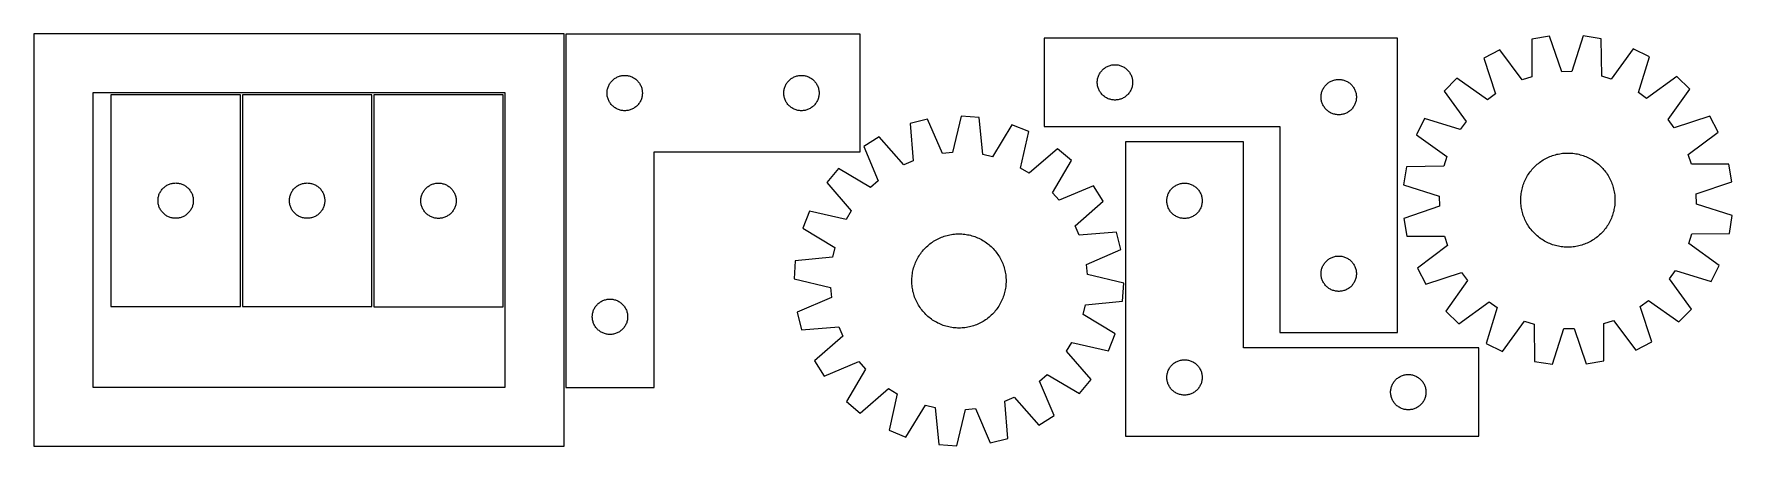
# Model space of a CAD drawing. Header units: millimetres. Extents: x 7 to 1448, y 7 to 357.
import ezdxf

# ---------------------------------------------------------------- set-up
doc = ezdxf.new("R2010")
doc.units = ezdxf.units.MM
doc.layers.add('CUT', color=7, linetype='CONTINUOUS', true_color=0x000000)

msp = doc.modelspace()

# ---------------------------------------------------------------- linework, layer by layer
at = {"layer": 'CUT'}
for p, q in [((456.582832, 357.212458), (6.582832, 357.212458)), ((6.582832, 357.212458), (6.582832, 7.212458)), ((456.582832, 7.212458), (456.582832, 357.212458)), ((458.109823, 357.011253), (458.109823, 57.011253)), ((708.109823, 357.011253), (458.109823, 357.011253)), ((708.109823, 257.011253), (708.109823, 357.011253)), ((1164.305995, 353.586461), (864.305995, 353.586461)), ((864.305995, 353.586461), (864.305995, 278.586461)), ((1164.305995, 103.586461), (1164.305995, 353.586461)), ((1293.336009, 355.231152), (1278.16087, 352.692316)), ((1278.16087, 352.692316), (1278.261569, 320.928113)), ((1303.579852, 325.16392), (1293.336009, 355.231152)), ((1321.87378, 355.479079), (1312.153872, 325.238408)), ((1337.090739, 353.204279), (1321.87378, 355.479079)), ((1337.541926, 321.443121), (1337.090739, 353.204279)), ((1251.09645, 343.637868), (1237.448578, 336.533915)), ((1237.448578, 336.533915), (1247.360028, 306.355481)), ((1270.130209, 318.207752), (1251.09645, 343.637868)), ((1364.308385, 344.621415), (1345.719322, 318.864445)), ((1378.077621, 337.755653), (1364.308385, 344.621415)), ((1368.691988, 307.409572), (1378.077621, 337.755653)), ((496.591616, 316.620151), (497.101543, 317.200353)), ((497.101543, 317.200353), (497.640661, 317.753536)), ((497.640661, 317.753536), (498.207541, 318.278232)), ((498.207541, 318.278232), (498.800681, 318.77305)), ((498.800681, 318.77305), (499.418507, 319.236678)), ((499.418507, 319.236678), (500.05938, 319.667887)), ((500.05938, 319.667887), (500.721602, 320.065532)), ((500.721602, 320.065532), (501.403416, 320.42856)), ((501.403416, 320.42856), (502.103014, 320.756007)), ((502.103014, 320.756007), (502.818542, 321.047006)), ((502.818542, 321.047006), (503.548101, 321.300784)), ((503.548101, 321.300784), (504.289756, 321.516669)), ((504.289756, 321.516669), (505.041542, 321.694089)), ((505.041542, 321.694089), (505.801464, 321.832572)), ((505.801464, 321.832572), (506.567508, 321.931751)), ((506.567508, 321.931751), (507.337642, 321.991365)), ((507.337642, 321.991365), (508.109823, 322.011253)), ((508.109823, 322.011253), (508.882004, 321.991365)), ((508.882004, 321.991365), (509.652138, 321.931751)), ((509.652138, 321.931751), (510.418182, 321.832572)), ((510.418182, 321.832572), (511.178104, 321.694089)), ((511.178104, 321.694089), (511.92989, 321.516669)), ((511.92989, 321.516669), (512.671546, 321.300784)), ((512.671546, 321.300784), (513.401104, 321.047006)), ((513.401104, 321.047006), (514.116632, 320.756007)), ((514.116632, 320.756007), (514.81623, 320.42856)), ((514.81623, 320.42856), (515.498044, 320.065532)), ((515.498044, 320.065532), (516.160266, 319.667887)), ((516.160266, 319.667887), (516.80114, 319.236678)), ((516.80114, 319.236678), (517.418965, 318.77305)), ((517.418965, 318.77305), (518.012105, 318.278232)), ((518.012105, 318.278232), (518.578985, 317.753536)), ((518.578985, 317.753536), (519.118104, 317.200353)), ((519.118104, 317.200353), (519.62803, 316.620151)), ((646.591616, 316.620151), (647.101543, 317.200353)), ((647.101543, 317.200353), (647.640661, 317.753536)), ((647.640661, 317.753536), (648.207541, 318.278232)), ((648.207541, 318.278232), (648.800681, 318.77305)), ((648.800681, 318.77305), (649.418507, 319.236678)), ((649.418507, 319.236678), (650.05938, 319.667887)), ((650.05938, 319.667887), (650.721602, 320.065532)), ((650.721602, 320.065532), (651.403416, 320.42856)), ((651.403416, 320.42856), (652.103014, 320.756007)), ((652.103014, 320.756007), (652.818542, 321.047006)), ((652.818542, 321.047006), (653.548101, 321.300784)), ((653.548101, 321.300784), (654.289756, 321.516669)), ((654.289756, 321.516669), (655.041542, 321.694089)), ((655.041542, 321.694089), (655.801464, 321.832572)), ((655.801464, 321.832572), (656.567508, 321.931751)), ((656.567508, 321.931751), (657.337642, 321.991365)), ((657.337642, 321.991365), (658.109823, 322.011253)), ((658.109823, 322.011253), (658.882004, 321.991365)), ((658.882004, 321.991365), (659.652138, 321.931751)), ((659.652138, 321.931751), (660.418182, 321.832572)), ((660.418182, 321.832572), (661.178104, 321.694089)), ((661.178104, 321.694089), (661.92989, 321.516669)), ((661.92989, 321.516669), (662.671546, 321.300784)), ((662.671546, 321.300784), (663.401104, 321.047006)), ((663.401104, 321.047006), (664.116632, 320.756007)), ((664.116632, 320.756007), (664.81623, 320.42856)), ((664.81623, 320.42856), (665.498044, 320.065532)), ((665.498044, 320.065532), (666.160266, 319.667887)), ((666.160266, 319.667887), (666.80114, 319.236678)), ((666.80114, 319.236678), (667.418965, 318.77305)), ((667.418965, 318.77305), (668.012105, 318.278232)), ((668.012105, 318.278232), (668.578985, 317.753536)), ((668.578985, 317.753536), (669.118104, 317.200353)), ((669.118104, 317.200353), (669.62803, 316.620151)), ((909.325884, 316.858643), (909.385497, 317.628776)), ((909.385497, 317.628776), (909.484677, 318.39482)), ((909.484677, 318.39482), (909.62316, 319.154742)), ((909.62316, 319.154742), (909.800579, 319.906528)), ((909.800579, 319.906528), (910.016465, 320.648184)), ((910.016465, 320.648184), (910.270243, 321.377743)), ((910.270243, 321.377743), (910.561242, 322.09327)), ((910.561242, 322.09327), (910.888689, 322.792868)), ((910.888689, 322.792868), (911.251717, 323.474682)), ((911.251717, 323.474682), (911.649362, 324.136904)), ((911.649362, 324.136904), (912.08057, 324.777778)), ((912.08057, 324.777778), (912.544198, 325.395604)), ((912.544198, 325.395604), (913.039016, 325.988743)), ((913.039016, 325.988743), (913.563712, 326.555624)), ((913.563712, 326.555624), (914.116895, 327.094742)), ((914.116895, 327.094742), (914.697098, 327.604668)), ((914.697098, 327.604668), (915.302781, 328.08405)), ((915.302781, 328.08405), (915.932339, 328.531617)), ((915.932339, 328.531617), (916.584103, 328.946181)), ((916.584103, 328.946181), (917.256344, 329.326643)), ((917.256344, 329.326643), (917.947279, 329.671995)), ((917.947279, 329.671995), (918.655077, 329.981321)), ((918.655077, 329.981321), (919.37786, 330.2538)), ((919.37786, 330.2538), (920.113711, 330.488709)), ((920.113711, 330.488709), (920.860679, 330.685427)), ((920.860679, 330.685427), (921.616784, 330.843431)), ((921.616784, 330.843431), (922.38002, 330.962301)), ((922.38002, 330.962301), (923.148363, 331.041724)), ((923.148363, 331.041724), (923.919777, 331.081488)), ((923.919777, 331.081488), (924.692214, 331.081488)), ((924.692214, 331.081488), (925.463627, 331.041724)), ((925.463627, 331.041724), (926.231971, 330.962301)), ((926.231971, 330.962301), (926.995207, 330.843431)), ((926.995207, 330.843431), (927.751311, 330.685427)), ((927.751311, 330.685427), (928.49828, 330.488709)), ((928.49828, 330.488709), (929.234131, 330.2538)), ((929.234131, 330.2538), (929.956914, 329.981321)), ((929.956914, 329.981321), (930.664711, 329.671995)), ((930.664711, 329.671995), (931.355646, 329.326643)), ((931.355646, 329.326643), (932.027887, 328.946181)), ((932.027887, 328.946181), (932.679651, 328.531617)), ((932.679651, 328.531617), (933.30921, 328.08405)), ((933.30921, 328.08405), (933.914893, 327.604668)), ((933.914893, 327.604668), (934.495095, 327.094742)), ((934.495095, 327.094742), (935.048278, 326.555624)), ((935.048278, 326.555624), (935.572974, 325.988743)), ((935.572974, 325.988743), (936.067792, 325.395604)), ((936.067792, 325.395604), (936.53142, 324.777778)), ((936.53142, 324.777778), (936.962629, 324.136904)), ((936.962629, 324.136904), (937.360274, 323.474682)), ((937.360274, 323.474682), (937.723302, 322.792868)), ((937.723302, 322.792868), (938.050749, 322.09327)), ((938.050749, 322.09327), (938.341748, 321.377743)), ((938.341748, 321.377743), (938.595526, 320.648184)), ((938.595526, 320.648184), (938.811411, 319.906528)), ((938.811411, 319.906528), (938.988831, 319.154742)), ((938.988831, 319.154742), (939.127314, 318.39482)), ((939.127314, 318.39482), (939.226493, 317.628776)), ((939.226493, 317.628776), (939.286107, 316.858643)), ((1107.256344, 316.826643), (1107.947279, 317.171995)), ((1107.947279, 317.171995), (1108.655077, 317.481321)), ((1108.655077, 317.481321), (1109.37786, 317.7538)), ((1109.37786, 317.7538), (1110.113711, 317.988709)), ((1110.113711, 317.988709), (1110.860679, 318.185427)), ((1110.860679, 318.185427), (1111.616784, 318.343431)), ((1111.616784, 318.343431), (1112.38002, 318.462301)), ((1112.38002, 318.462301), (1113.148363, 318.541724)), ((1113.148363, 318.541724), (1113.919777, 318.581488)), ((1113.919777, 318.581488), (1114.692214, 318.581488)), ((1114.692214, 318.581488), (1115.463627, 318.541724)), ((1115.463627, 318.541724), (1116.231971, 318.462301)), ((1116.231971, 318.462301), (1116.995207, 318.343431)), ((1116.995207, 318.343431), (1117.751311, 318.185427)), ((1117.751311, 318.185427), (1118.49828, 317.988709)), ((1118.49828, 317.988709), (1119.234131, 317.7538)), ((1119.234131, 317.7538), (1119.956914, 317.481321)), ((1119.956914, 317.481321), (1120.664711, 317.171995)), ((1120.664711, 317.171995), (1121.355646, 316.826643)), ((1214.506765, 319.559258), (1203.722109, 308.585573)), ((1240.467283, 301.255536), (1214.506765, 319.559258)), ((1278.261569, 320.928113), (1270.130209, 318.207752)), ((1312.153872, 325.238408), (1303.579852, 325.16392)), ((1345.719322, 318.864445), (1337.541926, 321.443121)), ((1401.31089, 321.182149), (1375.672299, 302.430152)), ((1412.284574, 310.397494), (1401.31089, 321.182149)), ((406.582832, 307.212458), (56.582832, 307.212458)), ((56.582832, 307.212458), (56.582832, 57.212458)), ((181.88807, 305.636501), (71.88807, 305.636501)), ((71.88807, 305.636501), (71.88807, 125.636501)), ((181.88807, 125.636501), (181.88807, 305.636501)), ((183.490253, 305.641731), (183.490253, 125.641731)), ((293.490253, 305.641731), (183.490253, 305.641731)), ((293.490253, 125.641731), (293.490253, 305.641731)), ((295.010303, 305.538033), (295.010303, 125.538033)), ((405.010303, 305.538033), (295.010303, 305.538033)), ((405.010303, 125.538033), (405.010303, 305.538033)), ((406.582832, 57.212458), (406.582832, 307.212458)), ((493.114796, 307.397472), (493.15456, 308.168885)), ((493.114796, 306.625035), (493.114796, 307.397472)), ((493.15456, 305.853621), (493.114796, 306.625035)), ((493.15456, 308.168885), (493.233983, 308.937229)), ((493.233983, 305.085278), (493.15456, 305.853621)), ((493.233983, 308.937229), (493.352854, 309.700465)), ((493.352854, 304.322042), (493.233983, 305.085278)), ((493.352854, 309.700465), (493.510857, 310.456569)), ((493.510857, 303.565937), (493.352854, 304.322042)), ((493.510857, 310.456569), (493.707575, 311.203538)), ((493.707575, 302.818969), (493.510857, 303.565937)), ((493.707575, 311.203538), (493.942485, 311.939389)), ((493.942485, 302.083118), (493.707575, 302.818969)), ((493.942485, 311.939389), (494.214964, 312.662172)), ((494.214964, 312.662172), (494.524289, 313.369969)), ((494.524289, 313.369969), (494.869641, 314.060904)), ((494.869641, 314.060904), (495.250104, 314.733145)), ((495.250104, 314.733145), (495.664668, 315.384909)), ((495.664668, 315.384909), (496.112234, 316.014468)), ((496.112234, 316.014468), (496.591616, 316.620151)), ((519.62803, 316.620151), (520.107412, 316.014468)), ((520.107412, 316.014468), (520.554978, 315.384909)), ((520.554978, 315.384909), (520.969542, 314.733145)), ((520.969542, 314.733145), (521.350005, 314.060904)), ((521.350005, 314.060904), (521.695357, 313.369969)), ((521.695357, 313.369969), (522.004683, 312.662172)), ((522.004683, 312.662172), (522.277161, 311.939389)), ((522.277161, 311.939389), (522.512071, 311.203538)), ((522.512071, 302.818969), (522.277161, 302.083118)), ((522.512071, 311.203538), (522.708789, 310.456569)), ((522.708789, 303.565937), (522.512071, 302.818969)), ((522.708789, 310.456569), (522.866792, 309.700465)), ((522.866792, 304.322042), (522.708789, 303.565937)), ((522.866792, 309.700465), (522.985663, 308.937229)), ((522.985663, 305.085278), (522.866792, 304.322042)), ((522.985663, 308.937229), (523.065086, 308.168885)), ((523.065086, 305.853621), (522.985663, 305.085278)), ((523.065086, 308.168885), (523.10485, 307.397472)), ((523.10485, 306.625035), (523.065086, 305.853621)), ((523.10485, 307.397472), (523.10485, 306.625035)), ((643.114796, 307.397472), (643.15456, 308.168885)), ((643.114796, 306.625035), (643.114796, 307.397472)), ((643.15456, 305.853621), (643.114796, 306.625035)), ((643.15456, 308.168885), (643.233983, 308.937229)), ((643.233983, 305.085278), (643.15456, 305.853621)), ((643.233983, 308.937229), (643.352854, 309.700465)), ((643.352854, 304.322042), (643.233983, 305.085278)), ((643.352854, 309.700465), (643.510857, 310.456569)), ((643.510857, 303.565937), (643.352854, 304.322042)), ((643.510857, 310.456569), (643.707575, 311.203538)), ((643.707575, 302.818969), (643.510857, 303.565937)), ((643.707575, 311.203538), (643.942485, 311.939389)), ((643.942485, 302.083118), (643.707575, 302.818969)), ((643.942485, 311.939389), (644.214964, 312.662172)), ((644.214964, 312.662172), (644.524289, 313.369969)), ((644.524289, 313.369969), (644.869641, 314.060904)), ((644.869641, 314.060904), (645.250104, 314.733145)), ((645.250104, 314.733145), (645.664668, 315.384909)), ((645.664668, 315.384909), (646.112234, 316.014468)), ((646.112234, 316.014468), (646.591616, 316.620151)), ((669.62803, 316.620151), (670.107412, 316.014468)), ((670.107412, 316.014468), (670.554978, 315.384909)), ((670.554978, 315.384909), (670.969542, 314.733145)), ((670.969542, 314.733145), (671.350005, 314.060904)), ((671.350005, 314.060904), (671.695357, 313.369969)), ((671.695357, 313.369969), (672.004683, 312.662172)), ((672.004683, 312.662172), (672.277161, 311.939389)), ((672.277161, 311.939389), (672.512071, 311.203538)), ((672.512071, 302.818969), (672.277161, 302.083118)), ((672.512071, 311.203538), (672.708789, 310.456569)), ((672.708789, 303.565937), (672.512071, 302.818969)), ((672.708789, 310.456569), (672.866792, 309.700465)), ((672.866792, 304.322042), (672.708789, 303.565937)), ((672.866792, 309.700465), (672.985663, 308.937229)), ((672.985663, 305.085278), (672.866792, 304.322042)), ((672.985663, 308.937229), (673.065086, 308.168885)), ((673.065086, 305.853621), (672.985663, 305.085278)), ((673.065086, 308.168885), (673.10485, 307.397472)), ((673.10485, 306.625035), (673.065086, 305.853621)), ((673.10485, 307.397472), (673.10485, 306.625035)), ((909.305995, 316.086461), (909.325884, 316.858643)), ((909.325884, 315.31428), (909.305995, 316.086461)), ((909.385497, 314.544146), (909.325884, 315.31428)), ((909.484677, 313.778103), (909.385497, 314.544146)), ((909.62316, 313.01818), (909.484677, 313.778103)), ((909.800579, 312.266395), (909.62316, 313.01818)), ((910.016465, 311.524739), (909.800579, 312.266395)), ((910.270243, 310.79518), (910.016465, 311.524739)), ((910.561242, 310.079653), (910.270243, 310.79518)), ((910.888689, 309.380054), (910.561242, 310.079653)), ((911.251717, 308.69824), (910.888689, 309.380054)), ((911.649362, 308.036018), (911.251717, 308.69824)), ((912.08057, 307.395145), (911.649362, 308.036018)), ((912.544198, 306.777319), (912.08057, 307.395145)), ((913.039016, 306.18418), (912.544198, 306.777319)), ((913.563712, 305.617299), (913.039016, 306.18418)), ((914.116895, 305.078181), (913.563712, 305.617299)), ((914.697098, 304.568255), (914.116895, 305.078181)), ((915.302781, 304.088873), (914.697098, 304.568255)), ((915.932339, 303.641306), (915.302781, 304.088873)), ((916.584103, 303.226742), (915.932339, 303.641306)), ((917.256344, 302.846279), (916.584103, 303.226742)), ((917.947279, 302.500927), (917.256344, 302.846279)), ((931.355646, 302.846279), (930.664711, 302.500927)), ((932.027887, 303.226742), (931.355646, 302.846279)), ((932.679651, 303.641306), (932.027887, 303.226742)), ((933.30921, 304.088873), (932.679651, 303.641306)), ((933.914893, 304.568255), (933.30921, 304.088873)), ((934.495095, 305.078181), (933.914893, 304.568255)), ((935.048278, 305.617299), (934.495095, 305.078181)), ((935.572974, 306.18418), (935.048278, 305.617299)), ((936.067792, 306.777319), (935.572974, 306.18418)), ((936.53142, 307.395145), (936.067792, 306.777319)), ((936.962629, 308.036018), (936.53142, 307.395145)), ((937.360274, 308.69824), (936.962629, 308.036018)), ((937.723302, 309.380054), (937.360274, 308.69824)), ((938.050749, 310.079653), (937.723302, 309.380054)), ((938.341748, 310.79518), (938.050749, 310.079653)), ((938.595526, 311.524739), (938.341748, 310.79518)), ((938.811411, 312.266395), (938.595526, 311.524739)), ((938.988831, 313.01818), (938.811411, 312.266395)), ((939.127314, 313.778103), (938.988831, 313.01818)), ((939.226493, 314.544146), (939.127314, 313.778103)), ((939.286107, 315.31428), (939.226493, 314.544146)), ((939.286107, 316.858643), (939.305995, 316.086461)), ((939.305995, 316.086461), (939.286107, 315.31428)), ((1099.305995, 303.586461), (1099.325884, 304.358643)), ((1099.325884, 302.81428), (1099.305995, 303.586461)), ((1099.325884, 304.358643), (1099.385497, 305.128776)), ((1099.385497, 302.044146), (1099.325884, 302.81428)), ((1099.385497, 305.128776), (1099.484677, 305.89482)), ((1099.484677, 305.89482), (1099.62316, 306.654742)), ((1099.62316, 306.654742), (1099.800579, 307.406528)), ((1099.800579, 307.406528), (1100.016465, 308.148184)), ((1100.016465, 308.148184), (1100.270243, 308.877743)), ((1100.270243, 308.877743), (1100.561242, 309.59327)), ((1100.561242, 309.59327), (1100.888689, 310.292868)), ((1100.888689, 310.292868), (1101.251717, 310.974682)), ((1101.251717, 310.974682), (1101.649362, 311.636904)), ((1101.649362, 311.636904), (1102.08057, 312.277778)), ((1102.08057, 312.277778), (1102.544198, 312.895604)), ((1102.544198, 312.895604), (1103.039016, 313.488743)), ((1103.039016, 313.488743), (1103.563712, 314.055624)), ((1103.563712, 314.055624), (1104.116895, 314.594742)), ((1104.116895, 314.594742), (1104.697098, 315.104668)), ((1104.697098, 315.104668), (1105.302781, 315.58405)), ((1105.302781, 315.58405), (1105.932339, 316.031617)), ((1105.932339, 316.031617), (1106.584103, 316.446181)), ((1106.584103, 316.446181), (1107.256344, 316.826643)), ((1121.355646, 316.826643), (1122.027887, 316.446181)), ((1122.027887, 316.446181), (1122.679651, 316.031617)), ((1122.679651, 316.031617), (1123.30921, 315.58405)), ((1123.30921, 315.58405), (1123.914893, 315.104668)), ((1123.914893, 315.104668), (1124.495095, 314.594742)), ((1124.495095, 314.594742), (1125.048278, 314.055624)), ((1125.048278, 314.055624), (1125.572974, 313.488743)), ((1125.572974, 313.488743), (1126.067792, 312.895604)), ((1126.067792, 312.895604), (1126.53142, 312.277778)), ((1126.53142, 312.277778), (1126.962629, 311.636904)), ((1126.962629, 311.636904), (1127.360274, 310.974682)), ((1127.360274, 310.974682), (1127.723302, 310.292868)), ((1127.723302, 310.292868), (1128.050749, 309.59327)), ((1128.050749, 309.59327), (1128.341748, 308.877743)), ((1128.341748, 308.877743), (1128.595526, 308.148184)), ((1128.595526, 308.148184), (1128.811411, 307.406528)), ((1128.811411, 307.406528), (1128.988831, 306.654742)), ((1128.988831, 306.654742), (1129.127314, 305.89482)), ((1129.127314, 305.89482), (1129.226493, 305.128776)), ((1129.226493, 305.128776), (1129.286107, 304.358643)), ((1129.286107, 302.81428), (1129.226493, 302.044146)), ((1129.286107, 304.358643), (1129.305995, 303.586461)), ((1129.305995, 303.586461), (1129.286107, 302.81428)), ((1203.722109, 308.585573), (1222.474107, 282.946983)), ((1247.360028, 306.355481), (1240.467283, 301.255536)), ((1375.672299, 302.430152), (1368.691988, 307.409572)), ((1393.980852, 284.436976), (1412.284574, 310.397494)), ((494.214964, 301.360335), (493.942485, 302.083118)), ((494.524289, 300.652537), (494.214964, 301.360335)), ((494.869641, 299.961602), (494.524289, 300.652537)), ((495.250104, 299.289361), (494.869641, 299.961602)), ((495.664668, 298.637598), (495.250104, 299.289361)), ((496.112234, 298.008039), (495.664668, 298.637598)), ((496.591616, 297.402356), (496.112234, 298.008039)), ((497.101543, 296.822153), (496.591616, 297.402356)), ((497.640661, 296.268971), (497.101543, 296.822153)), ((498.207541, 295.744274), (497.640661, 296.268971)), ((498.800681, 295.249456), (498.207541, 295.744274)), ((499.418507, 294.785828), (498.800681, 295.249456)), ((500.05938, 294.35462), (499.418507, 294.785828)), ((500.721602, 293.956975), (500.05938, 294.35462)), ((501.403416, 293.593947), (500.721602, 293.956975)), ((502.103014, 293.2665), (501.403416, 293.593947)), ((502.818542, 292.975501), (502.103014, 293.2665)), ((503.548101, 292.721723), (502.818542, 292.975501)), ((504.289756, 292.505837), (503.548101, 292.721723)), ((505.041542, 292.328418), (504.289756, 292.505837)), ((505.801464, 292.189935), (505.041542, 292.328418)), ((506.567508, 292.090755), (505.801464, 292.189935)), ((507.337642, 292.031142), (506.567508, 292.090755)), ((508.109823, 292.011253), (507.337642, 292.031142)), ((508.882004, 292.031142), (508.109823, 292.011253)), ((509.652138, 292.090755), (508.882004, 292.031142)), ((510.418182, 292.189935), (509.652138, 292.090755)), ((511.178104, 292.328418), (510.418182, 292.189935)), ((511.92989, 292.505837), (511.178104, 292.328418)), ((512.671546, 292.721723), (511.92989, 292.505837)), ((513.401104, 292.975501), (512.671546, 292.721723)), ((514.116632, 293.2665), (513.401104, 292.975501)), ((514.81623, 293.593947), (514.116632, 293.2665)), ((515.498044, 293.956975), (514.81623, 293.593947)), ((516.160266, 294.35462), (515.498044, 293.956975)), ((516.80114, 294.785828), (516.160266, 294.35462)), ((517.418965, 295.249456), (516.80114, 294.785828)), ((518.012105, 295.744274), (517.418965, 295.249456)), ((518.578985, 296.268971), (518.012105, 295.744274)), ((519.118104, 296.822153), (518.578985, 296.268971)), ((519.62803, 297.402356), (519.118104, 296.822153)), ((520.107412, 298.008039), (519.62803, 297.402356)), ((520.554978, 298.637598), (520.107412, 298.008039)), ((520.969542, 299.289361), (520.554978, 298.637598)), ((521.350005, 299.961602), (520.969542, 299.289361)), ((521.695357, 300.652537), (521.350005, 299.961602)), ((522.004683, 301.360335), (521.695357, 300.652537)), ((522.277161, 302.083118), (522.004683, 301.360335)), ((644.214964, 301.360335), (643.942485, 302.083118)), ((644.524289, 300.652537), (644.214964, 301.360335)), ((644.869641, 299.961602), (644.524289, 300.652537)), ((645.250104, 299.289361), (644.869641, 299.961602)), ((645.664668, 298.637598), (645.250104, 299.289361)), ((646.112234, 298.008039), (645.664668, 298.637598)), ((646.591616, 297.402356), (646.112234, 298.008039)), ((647.101543, 296.822153), (646.591616, 297.402356)), ((647.640661, 296.268971), (647.101543, 296.822153)), ((648.207541, 295.744274), (647.640661, 296.268971)), ((648.800681, 295.249456), (648.207541, 295.744274)), ((649.418507, 294.785828), (648.800681, 295.249456)), ((650.05938, 294.35462), (649.418507, 294.785828)), ((650.721602, 293.956975), (650.05938, 294.35462)), ((651.403416, 293.593947), (650.721602, 293.956975)), ((652.103014, 293.2665), (651.403416, 293.593947)), ((652.818542, 292.975501), (652.103014, 293.2665)), ((653.548101, 292.721723), (652.818542, 292.975501)), ((654.289756, 292.505837), (653.548101, 292.721723)), ((655.041542, 292.328418), (654.289756, 292.505837)), ((655.801464, 292.189935), (655.041542, 292.328418)), ((656.567508, 292.090755), (655.801464, 292.189935)), ((657.337642, 292.031142), (656.567508, 292.090755)), ((658.109823, 292.011253), (657.337642, 292.031142)), ((658.882004, 292.031142), (658.109823, 292.011253)), ((659.652138, 292.090755), (658.882004, 292.031142)), ((660.418182, 292.189935), (659.652138, 292.090755)), ((661.178104, 292.328418), (660.418182, 292.189935)), ((661.92989, 292.505837), (661.178104, 292.328418)), ((662.671546, 292.721723), (661.92989, 292.505837)), ((663.401104, 292.975501), (662.671546, 292.721723)), ((664.116632, 293.2665), (663.401104, 292.975501)), ((664.81623, 293.593947), (664.116632, 293.2665)), ((665.498044, 293.956975), (664.81623, 293.593947)), ((666.160266, 294.35462), (665.498044, 293.956975)), ((666.80114, 294.785828), (666.160266, 294.35462)), ((667.418965, 295.249456), (666.80114, 294.785828)), ((668.012105, 295.744274), (667.418965, 295.249456)), ((668.578985, 296.268971), (668.012105, 295.744274)), ((669.118104, 296.822153), (668.578985, 296.268971)), ((669.62803, 297.402356), (669.118104, 296.822153)), ((670.107412, 298.008039), (669.62803, 297.402356)), ((670.554978, 298.637598), (670.107412, 298.008039)), ((670.969542, 299.289361), (670.554978, 298.637598)), ((671.350005, 299.961602), (670.969542, 299.289361)), ((671.695357, 300.652537), (671.350005, 299.961602)), ((672.004683, 301.360335), (671.695357, 300.652537)), ((672.277161, 302.083118), (672.004683, 301.360335)), ((918.655077, 302.191602), (917.947279, 302.500927)), ((919.37786, 301.919123), (918.655077, 302.191602)), ((920.113711, 301.684213), (919.37786, 301.919123)), ((920.860679, 301.487496), (920.113711, 301.684213)), ((921.616784, 301.329492), (920.860679, 301.487496)), ((922.38002, 301.210621), (921.616784, 301.329492)), ((923.148363, 301.131198), (922.38002, 301.210621)), ((923.919777, 301.091434), (923.148363, 301.131198)), ((924.692214, 301.091434), (923.919777, 301.091434)), ((925.463627, 301.131198), (924.692214, 301.091434)), ((926.231971, 301.210621), (925.463627, 301.131198)), ((926.995207, 301.329492), (926.231971, 301.210621)), ((927.751311, 301.487496), (926.995207, 301.329492)), ((928.49828, 301.684213), (927.751311, 301.487496)), ((929.234131, 301.919123), (928.49828, 301.684213)), ((929.956914, 302.191602), (929.234131, 301.919123)), ((930.664711, 302.500927), (929.956914, 302.191602)), ((1099.484677, 301.278103), (1099.385497, 302.044146)), ((1099.62316, 300.51818), (1099.484677, 301.278103)), ((1099.800579, 299.766395), (1099.62316, 300.51818)), ((1100.016465, 299.024739), (1099.800579, 299.766395)), ((1100.270243, 298.29518), (1100.016465, 299.024739)), ((1100.561242, 297.579653), (1100.270243, 298.29518)), ((1100.888689, 296.880054), (1100.561242, 297.579653)), ((1101.251717, 296.19824), (1100.888689, 296.880054)), ((1101.649362, 295.536018), (1101.251717, 296.19824)), ((1102.08057, 294.895145), (1101.649362, 295.536018)), ((1102.544198, 294.277319), (1102.08057, 294.895145)), ((1103.039016, 293.68418), (1102.544198, 294.277319)), ((1103.563712, 293.117299), (1103.039016, 293.68418)), ((1104.116895, 292.578181), (1103.563712, 293.117299)), ((1104.697098, 292.068255), (1104.116895, 292.578181)), ((1105.302781, 291.588873), (1104.697098, 292.068255)), ((1105.932339, 291.141306), (1105.302781, 291.588873)), ((1106.584103, 290.726742), (1105.932339, 291.141306)), ((1107.256344, 290.346279), (1106.584103, 290.726742)), ((1107.947279, 290.000927), (1107.256344, 290.346279)), ((1108.655077, 289.691602), (1107.947279, 290.000927)), ((1109.37786, 289.419123), (1108.655077, 289.691602)), ((1110.113711, 289.184213), (1109.37786, 289.419123)), ((1110.860679, 288.987496), (1110.113711, 289.184213)), ((1111.616784, 288.829492), (1110.860679, 288.987496)), ((1112.38002, 288.710621), (1111.616784, 288.829492)), ((1113.148363, 288.631198), (1112.38002, 288.710621)), ((1113.919777, 288.591434), (1113.148363, 288.631198)), ((1114.692214, 288.591434), (1113.919777, 288.591434)), ((1115.463627, 288.631198), (1114.692214, 288.591434)), ((1116.231971, 288.710621), (1115.463627, 288.631198)), ((1116.995207, 288.829492), (1116.231971, 288.710621)), ((1117.751311, 288.987496), (1116.995207, 288.829492)), ((1118.49828, 289.184213), (1117.751311, 288.987496)), ((1119.234131, 289.419123), (1118.49828, 289.184213)), ((1119.956914, 289.691602), (1119.234131, 289.419123)), ((1120.664711, 290.000927), (1119.956914, 289.691602)), ((1121.355646, 290.346279), (1120.664711, 290.000927)), ((1122.027887, 290.726742), (1121.355646, 290.346279)), ((1122.679651, 291.141306), (1122.027887, 290.726742)), ((1123.30921, 291.588873), (1122.679651, 291.141306)), ((1123.914893, 292.068255), (1123.30921, 291.588873)), ((1124.495095, 292.578181), (1123.914893, 292.068255)), ((1125.048278, 293.117299), (1124.495095, 292.578181)), ((1125.572974, 293.68418), (1125.048278, 293.117299)), ((1126.067792, 294.277319), (1125.572974, 293.68418)), ((1126.53142, 294.895145), (1126.067792, 294.277319)), ((1126.962629, 295.536018), (1126.53142, 294.895145)), ((1127.360274, 296.19824), (1126.962629, 295.536018)), ((1127.723302, 296.880054), (1127.360274, 296.19824)), ((1128.050749, 297.579653), (1127.723302, 296.880054)), ((1128.341748, 298.29518), (1128.050749, 297.579653)), ((1128.595526, 299.024739), (1128.341748, 298.29518)), ((1128.811411, 299.766395), (1128.595526, 299.024739)), ((1128.988831, 300.51818), (1128.811411, 299.766395)), ((1129.127314, 301.278103), (1128.988831, 300.51818)), ((1129.226493, 302.044146), (1129.127314, 301.278103)), ((765.23865, 284.854505), (750.31704, 281.102691)), ((750.31704, 281.102691), (752.973623, 249.449614)), ((777.868915, 255.70916), (765.23865, 284.854505)), ((793.663911, 287.398192), (786.409133, 256.473397)), ((809.01458, 286.355348), (793.663911, 287.398192)), ((812.020269, 254.733511), (809.01458, 286.355348)), ((836.834652, 279.990649), (820.37866, 252.821271)), ((851.111749, 274.255229), (836.834652, 279.990649)), ((844.198644, 243.252265), (851.111749, 274.255229)), ((864.305995, 278.586461), (1064.305995, 278.586461)), ((1064.305995, 278.586461), (1064.305995, 103.586461)), ((1187.148605, 285.352304), (1180.282843, 271.583068)), ((1217.494687, 275.966671), (1187.148605, 285.352304)), ((1222.474107, 282.946983), (1217.494687, 275.966671)), ((1399.080797, 277.544231), (1393.980852, 284.436976)), ((1429.259232, 287.45568), (1399.080797, 277.544231)), ((1436.363184, 273.807808), (1429.259232, 287.45568)), ((724.069053, 269.899613), (711.037133, 261.720394)), ((711.037133, 261.720394), (723.345032, 232.437458)), ((745.087556, 246.083709), (724.069053, 269.899613)), ((875.60341, 259.605165), (851.557032, 238.850732)), ((887.409393, 249.73859), (875.60341, 259.605165)), ((1033.366639, 265.49417), (933.366639, 265.49417)), ((933.366639, 265.49417), (933.366639, 15.49417)), ((1033.366639, 90.49417), (1033.366639, 265.49417)), ((1180.282843, 271.583068), (1206.039813, 252.994005)), ((1410.933069, 254.774049), (1436.363184, 273.807808)), ((533.109823, 57.011253), (533.109823, 257.011253)), ((533.109823, 257.011253), (708.109823, 257.011253)), ((752.973623, 249.449614), (745.087556, 246.083709)), ((786.409133, 256.473397), (777.868915, 255.70916)), ((820.37866, 252.821271), (812.020269, 254.733511)), ((871.254198, 222.389287), (887.409393, 249.73859)), ((1206.039813, 252.994005), (1203.461138, 244.81661)), ((1280.954344, 244.791312), (1281.869638, 245.652267)), ((1281.869638, 245.652267), (1282.811524, 246.484047)), ((1282.811524, 246.484047), (1283.779072, 247.285832)), ((1283.779072, 247.285832), (1284.771327, 248.056829)), ((1284.771327, 248.056829), (1285.78731, 248.796278)), ((1285.78731, 248.796278), (1286.826018, 249.50345)), ((1286.826018, 249.50345), (1287.886426, 250.177646)), ((1287.886426, 250.177646), (1288.967489, 250.818202)), ((1288.967489, 250.818202), (1290.068138, 251.424484)), ((1290.068138, 251.424484), (1291.187288, 251.995895)), ((1291.187288, 251.995895), (1292.323834, 252.53187)), ((1292.323834, 252.53187), (1293.476655, 253.031881)), ((1293.476655, 253.031881), (1294.644612, 253.495435)), ((1294.644612, 253.495435), (1295.826554, 253.922073)), ((1295.826554, 253.922073), (1297.021314, 254.311375)), ((1297.021314, 254.311375), (1298.227712, 254.662957)), ((1298.227712, 254.662957), (1299.444559, 254.976471)), ((1299.444559, 254.976471), (1300.670653, 255.251609)), ((1300.670653, 255.251609), (1301.904784, 255.488098)), ((1301.904784, 255.488098), (1303.145734, 255.685706)), ((1303.145734, 255.685706), (1304.392279, 255.844237)), ((1304.392279, 255.844237), (1305.643189, 255.963535)), ((1305.643189, 255.963535), (1306.897229, 256.043482)), ((1306.897229, 256.043482), (1308.153161, 256.083999)), ((1308.153161, 256.083999), (1309.409746, 256.085046)), ((1309.409746, 256.085046), (1310.665743, 256.046622)), ((1310.665743, 256.046622), (1311.919915, 255.968766)), ((1311.919915, 255.968766), (1313.171021, 255.851554)), ((1313.171021, 255.851554), (1314.417829, 255.695101)), ((1314.417829, 255.695101), (1315.659107, 255.499562)), ((1315.659107, 255.499562), (1316.893631, 255.26513)), ((1316.893631, 255.26513), (1318.120181, 254.992037)), ((1318.120181, 254.992037), (1319.337549, 254.680551)), ((1319.337549, 254.680551), (1320.544532, 254.330981)), ((1320.544532, 254.330981), (1321.739939, 253.943671)), ((1321.739939, 253.943671), (1322.92259, 253.519003)), ((1322.92259, 253.519003), (1324.091319, 253.057397)), ((1324.091319, 253.057397), (1325.244971, 252.559309)), ((1325.244971, 252.559309), (1326.382409, 252.025228)), ((1326.382409, 252.025228), (1327.50251, 251.455684)), ((1327.50251, 251.455684), (1328.604169, 250.851237)), ((1328.604169, 250.851237), (1329.686297, 250.212485)), ((1329.686297, 250.212485), (1330.747828, 249.540057)), ((1330.747828, 249.540057), (1331.787714, 248.834618)), ((1331.787714, 248.834618), (1332.804928, 248.096863)), ((1332.804928, 248.096863), (1333.798467, 247.327521)), ((1333.798467, 247.327521), (1334.76735, 246.527351)), ((1334.76735, 246.527351), (1335.710621, 245.697142)), ((1335.710621, 245.697142), (1336.627348, 244.837714)), ((1413.653429, 246.64269), (1410.933069, 254.774049)), ((1445.417633, 246.743389), (1413.653429, 246.64269)), ((1447.956469, 231.568249), (1445.417633, 246.743389)), ((689.535755, 242.954559), (679.66918, 231.148576)), ((679.66918, 231.148576), (700.423613, 207.102198)), ((716.885058, 226.799363), (689.535755, 242.954559)), ((723.345032, 232.437458), (716.885058, 226.799363)), ((851.557032, 238.850732), (844.198644, 243.252265)), ((1171.699979, 244.365422), (1169.42518, 229.148463)), ((1203.461138, 244.81661), (1171.699979, 244.365422)), ((1271.385255, 230.197273), (1271.846861, 231.366002)), ((1271.846861, 231.366002), (1272.34495, 232.519655)), ((1272.34495, 232.519655), (1272.87903, 233.657093)), ((1272.87903, 233.657093), (1273.448575, 234.777194)), ((1273.448575, 234.777194), (1274.053021, 235.878852)), ((1274.053021, 235.878852), (1274.691773, 236.96098)), ((1274.691773, 236.96098), (1275.364201, 238.022511)), ((1275.364201, 238.022511), (1276.06964, 239.062397)), ((1276.06964, 239.062397), (1276.807395, 240.079611)), ((1276.807395, 240.079611), (1277.576737, 241.07315)), ((1277.576737, 241.07315), (1278.376908, 242.042033)), ((1278.376908, 242.042033), (1279.207117, 242.985304)), ((1279.207117, 242.985304), (1280.066545, 243.902032)), ((1280.066545, 243.902032), (1280.954344, 244.791312)), ((1336.627348, 244.837714), (1337.516629, 243.949914)), ((1337.516629, 243.949914), (1338.377584, 243.03462)), ((1338.377584, 243.03462), (1339.209364, 242.092735)), ((1339.209364, 242.092735), (1340.011148, 241.125187)), ((1340.011148, 241.125187), (1340.782146, 240.132932)), ((1340.782146, 240.132932), (1341.521595, 239.116949)), ((1341.521595, 239.116949), (1342.228767, 238.078241)), ((1342.228767, 238.078241), (1342.902963, 237.017832)), ((1342.902963, 237.017832), (1343.543518, 235.93677)), ((1343.543518, 235.93677), (1344.1498, 234.83612)), ((1344.1498, 234.83612), (1344.721211, 233.716971)), ((1344.721211, 233.716971), (1345.257187, 232.580424)), ((1345.257187, 232.580424), (1345.757198, 231.427604)), ((1345.757198, 231.427604), (1346.220751, 230.259646)), ((1417.889237, 221.324407), (1447.956469, 231.568249)), ((111.893043, 216.022719), (111.932807, 216.794133)), ((111.932807, 216.794133), (112.01223, 217.562476)), ((112.01223, 217.562476), (112.131101, 218.325712)), ((112.131101, 218.325712), (112.289104, 219.081817)), ((112.289104, 219.081817), (112.485822, 219.828785)), ((112.485822, 219.828785), (112.720731, 220.564636)), ((112.720731, 220.564636), (112.99321, 221.287419)), ((112.99321, 221.287419), (113.302536, 221.995217)), ((113.302536, 221.995217), (113.647888, 222.686152)), ((113.647888, 222.686152), (114.02835, 223.358393)), ((114.02835, 223.358393), (114.442915, 224.010157)), ((114.442915, 224.010157), (114.890481, 224.639715)), ((114.890481, 224.639715), (115.369863, 225.245398)), ((115.369863, 225.245398), (115.879789, 225.825601)), ((115.879789, 225.825601), (116.418907, 226.378784)), ((116.418907, 226.378784), (116.985788, 226.90348)), ((116.985788, 226.90348), (117.578928, 227.398298)), ((117.578928, 227.398298), (118.196753, 227.861926)), ((118.196753, 227.861926), (118.837627, 228.293134)), ((118.837627, 228.293134), (119.499849, 228.690779)), ((119.499849, 228.690779), (120.181663, 229.053807)), ((120.181663, 229.053807), (120.881261, 229.381254)), ((120.881261, 229.381254), (121.596789, 229.672253)), ((121.596789, 229.672253), (122.326347, 229.926031)), ((122.326347, 229.926031), (123.068003, 230.141917)), ((123.068003, 230.141917), (123.819789, 230.319336)), ((123.819789, 230.319336), (124.579711, 230.457819)), ((124.579711, 230.457819), (125.345755, 230.556999)), ((125.345755, 230.556999), (126.115888, 230.616612)), ((126.115888, 230.616612), (126.88807, 230.636501)), ((126.88807, 230.636501), (127.660251, 230.616612)), ((127.660251, 230.616612), (128.430385, 230.556999)), ((128.430385, 230.556999), (129.196428, 230.457819)), ((129.196428, 230.457819), (129.956351, 230.319336)), ((129.956351, 230.319336), (130.708137, 230.141917)), ((130.708137, 230.141917), (131.449792, 229.926031)), ((131.449792, 229.926031), (132.179351, 229.672253)), ((132.179351, 229.672253), (132.894878, 229.381254)), ((132.894878, 229.381254), (133.594477, 229.053807)), ((133.594477, 229.053807), (134.276291, 228.690779)), ((134.276291, 228.690779), (134.938513, 228.293134)), ((134.938513, 228.293134), (135.579386, 227.861926)), ((135.579386, 227.861926), (136.197212, 227.398298)), ((136.197212, 227.398298), (136.790352, 226.90348)), ((136.790352, 226.90348), (137.357232, 226.378784)), ((137.357232, 226.378784), (137.89635, 225.825601)), ((137.89635, 225.825601), (138.406276, 225.245398)), ((138.406276, 225.245398), (138.885658, 224.639715)), ((138.885658, 224.639715), (139.333225, 224.010157)), ((139.333225, 224.010157), (139.747789, 223.358393)), ((139.747789, 223.358393), (140.128252, 222.686152)), ((140.128252, 222.686152), (140.473604, 221.995217)), ((140.473604, 221.995217), (140.782929, 221.287419)), ((140.782929, 221.287419), (141.055408, 220.564636)), ((141.055408, 220.564636), (141.290318, 219.828785)), ((141.290318, 219.828785), (141.487035, 219.081817)), ((141.487035, 219.081817), (141.645039, 218.325712)), ((141.645039, 218.325712), (141.76391, 217.562476)), ((141.76391, 217.562476), (141.843333, 216.794133)), ((141.843333, 216.794133), (141.883097, 216.022719)), ((223.495226, 216.02795), (223.53499, 216.799363)), ((223.53499, 216.799363), (223.614413, 217.567707)), ((223.614413, 217.567707), (223.733284, 218.330943)), ((223.733284, 218.330943), (223.891287, 219.087048)), ((223.891287, 219.087048), (224.088005, 219.834016)), ((224.088005, 219.834016), (224.322914, 220.569867)), ((224.322914, 220.569867), (224.595393, 221.29265)), ((224.595393, 221.29265), (224.904719, 222.000447)), ((224.904719, 222.000447), (225.250071, 222.691383)), ((225.250071, 222.691383), (225.630533, 223.363623)), ((225.630533, 223.363623), (226.045098, 224.015387)), ((226.045098, 224.015387), (226.492664, 224.644946)), ((226.492664, 224.644946), (226.972046, 225.250629)), ((226.972046, 225.250629), (227.481972, 225.830832)), ((227.481972, 225.830832), (228.021091, 226.384014)), ((228.021091, 226.384014), (228.587971, 226.90871)), ((228.587971, 226.90871), (229.181111, 227.403529)), ((229.181111, 227.403529), (229.798936, 227.867157)), ((229.798936, 227.867157), (230.43981, 228.298365)), ((230.43981, 228.298365), (231.102032, 228.69601)), ((231.102032, 228.69601), (231.783846, 229.059038)), ((231.783846, 229.059038), (232.483444, 229.386485)), ((232.483444, 229.386485), (233.198972, 229.677484)), ((233.198972, 229.677484), (233.92853, 229.931262)), ((233.92853, 229.931262), (234.670186, 230.147147)), ((234.670186, 230.147147), (235.421972, 230.324567)), ((235.421972, 230.324567), (236.181894, 230.46305)), ((236.181894, 230.46305), (236.947938, 230.56223)), ((236.947938, 230.56223), (237.718072, 230.621843)), ((237.718072, 230.621843), (238.490253, 230.641731)), ((238.490253, 230.641731), (239.262434, 230.621843)), ((239.262434, 230.621843), (240.032568, 230.56223)), ((240.032568, 230.56223), (240.798612, 230.46305)), ((240.798612, 230.46305), (241.558534, 230.324567)), ((241.558534, 230.324567), (242.31032, 230.147147)), ((242.31032, 230.147147), (243.051975, 229.931262)), ((243.051975, 229.931262), (243.781534, 229.677484)), ((243.781534, 229.677484), (244.497061, 229.386485)), ((244.497061, 229.386485), (245.19666, 229.059038)), ((245.19666, 229.059038), (245.878474, 228.69601)), ((245.878474, 228.69601), (246.540696, 228.298365)), ((246.540696, 228.298365), (247.181569, 227.867157)), ((247.181569, 227.867157), (247.799395, 227.403529)), ((247.799395, 227.403529), (248.392535, 226.90871)), ((248.392535, 226.90871), (248.959415, 226.384014)), ((248.959415, 226.384014), (249.498533, 225.830832)), ((249.498533, 225.830832), (250.00846, 225.250629)), ((250.00846, 225.250629), (250.487842, 224.644946)), ((250.487842, 224.644946), (250.935408, 224.015387)), ((250.935408, 224.015387), (251.349972, 223.363623)), ((251.349972, 223.363623), (251.730435, 222.691383)), ((251.730435, 222.691383), (252.075787, 222.000447)), ((252.075787, 222.000447), (252.385112, 221.29265)), ((252.385112, 221.29265), (252.657591, 220.569867)), ((252.657591, 220.569867), (252.892501, 219.834016)), ((252.892501, 219.834016), (253.089219, 219.087048)), ((253.089219, 219.087048), (253.247222, 218.330943)), ((253.247222, 218.330943), (253.366093, 217.567707)), ((253.366093, 217.567707), (253.445516, 216.799363)), ((253.445516, 216.799363), (253.48528, 216.02795)), ((335.015276, 215.924251), (335.05504, 216.695665)), ((335.05504, 216.695665), (335.134463, 217.464008)), ((335.134463, 217.464008), (335.253334, 218.227244)), ((335.253334, 218.227244), (335.411337, 218.983349)), ((335.411337, 218.983349), (335.608055, 219.730317)), ((335.608055, 219.730317), (335.842965, 220.466168)), ((335.842965, 220.466168), (336.115443, 221.188951)), ((336.115443, 221.188951), (336.424769, 221.896749)), ((336.424769, 221.896749), (336.770121, 222.587684)), ((336.770121, 222.587684), (337.150584, 223.259925)), ((337.150584, 223.259925), (337.565148, 223.911689)), ((337.565148, 223.911689), (338.012714, 224.541247)), ((338.012714, 224.541247), (338.492096, 225.14693)), ((338.492096, 225.14693), (339.002022, 225.727133)), ((339.002022, 225.727133), (339.541141, 226.280316)), ((339.541141, 226.280316), (340.108021, 226.805012)), ((340.108021, 226.805012), (340.701161, 227.29983)), ((340.701161, 227.29983), (341.318986, 227.763458)), ((341.318986, 227.763458), (341.95986, 228.194666)), ((341.95986, 228.194666), (342.622082, 228.592311)), ((342.622082, 228.592311), (343.303896, 228.955339)), ((343.303896, 228.955339), (344.003494, 229.282786)), ((344.003494, 229.282786), (344.719022, 229.573785)), ((344.719022, 229.573785), (345.44858, 229.827563)), ((345.44858, 229.827563), (346.190236, 230.043449)), ((346.190236, 230.043449), (346.942022, 230.220868)), ((346.942022, 230.220868), (347.701944, 230.359351)), ((347.701944, 230.359351), (348.467988, 230.458531)), ((348.467988, 230.458531), (349.238122, 230.518144)), ((349.238122, 230.518144), (350.010303, 230.538033)), ((350.010303, 230.538033), (350.782484, 230.518144)), ((350.782484, 230.518144), (351.552618, 230.458531)), ((351.552618, 230.458531), (352.318662, 230.359351)), ((352.318662, 230.359351), (353.078584, 230.220868)), ((353.078584, 230.220868), (353.83037, 230.043449)), ((353.83037, 230.043449), (354.572025, 229.827563)), ((354.572025, 229.827563), (355.301584, 229.573785)), ((355.301584, 229.573785), (356.017112, 229.282786)), ((356.017112, 229.282786), (356.71671, 228.955339)), ((356.71671, 228.955339), (357.398524, 228.592311)), ((357.398524, 228.592311), (358.060746, 228.194666)), ((358.060746, 228.194666), (358.701619, 227.763458)), ((358.701619, 227.763458), (359.319445, 227.29983)), ((359.319445, 227.29983), (359.912585, 226.805012)), ((359.912585, 226.805012), (360.479465, 226.280316)), ((360.479465, 226.280316), (361.018583, 225.727133)), ((361.018583, 225.727133), (361.52851, 225.14693)), ((361.52851, 225.14693), (362.007892, 224.541247)), ((362.007892, 224.541247), (362.455458, 223.911689)), ((362.455458, 223.911689), (362.870022, 223.259925)), ((362.870022, 223.259925), (363.250485, 222.587684)), ((363.250485, 222.587684), (363.595837, 221.896749)), ((363.595837, 221.896749), (363.905162, 221.188951)), ((363.905162, 221.188951), (364.177641, 220.466168)), ((364.177641, 220.466168), (364.412551, 219.730317)), ((364.412551, 219.730317), (364.609269, 218.983349)), ((364.609269, 218.983349), (364.767272, 218.227244)), ((364.767272, 218.227244), (364.886143, 217.464008)), ((364.886143, 217.464008), (364.965566, 216.695665)), ((364.965566, 216.695665), (365.00533, 215.924251)), ((876.892292, 215.929313), (871.254198, 222.389287)), ((906.175229, 228.237212), (876.892292, 215.929313)), ((914.354447, 215.205292), (906.175229, 228.237212)), ((968.366639, 215.49417), (968.386528, 216.266352)), ((968.386528, 216.266352), (968.446141, 217.036485)), ((968.446141, 217.036485), (968.54532, 217.802529)), ((968.54532, 217.802529), (968.683804, 218.562451)), ((968.683804, 218.562451), (968.861223, 219.314237)), ((968.861223, 219.314237), (969.077108, 220.055893)), ((969.077108, 220.055893), (969.330887, 220.785452)), ((969.330887, 220.785452), (969.621885, 221.500979)), ((969.621885, 221.500979), (969.949333, 222.200577)), ((969.949333, 222.200577), (970.31236, 222.882391)), ((970.31236, 222.882391), (970.710005, 223.544613)), ((970.710005, 223.544613), (971.141214, 224.185487)), ((971.141214, 224.185487), (971.604842, 224.803313)), ((971.604842, 224.803313), (972.09966, 225.396452)), ((972.09966, 225.396452), (972.624356, 225.963333)), ((972.624356, 225.963333), (973.177539, 226.502451)), ((973.177539, 226.502451), (973.757741, 227.012377)), ((973.757741, 227.012377), (974.363425, 227.491759)), ((974.363425, 227.491759), (974.992983, 227.939325)), ((974.992983, 227.939325), (975.644747, 228.35389)), ((975.644747, 228.35389), (976.316988, 228.734352)), ((976.316988, 228.734352), (977.007923, 229.079704)), ((977.007923, 229.079704), (977.71572, 229.38903)), ((977.71572, 229.38903), (978.438503, 229.661509)), ((978.438503, 229.661509), (979.174354, 229.896418)), ((979.174354, 229.896418), (979.921323, 230.093136)), ((979.921323, 230.093136), (980.677427, 230.25114)), ((980.677427, 230.25114), (981.440664, 230.37001)), ((981.440664, 230.37001), (982.209007, 230.449433)), ((982.209007, 230.449433), (982.98042, 230.489197)), ((982.98042, 230.489197), (983.752858, 230.489197)), ((983.752858, 230.489197), (984.524271, 230.449433)), ((984.524271, 230.449433), (985.292614, 230.37001)), ((985.292614, 230.37001), (986.05585, 230.25114)), ((986.05585, 230.25114), (986.811955, 230.093136)), ((986.811955, 230.093136), (987.558923, 229.896418)), ((987.558923, 229.896418), (988.294775, 229.661509)), ((988.294775, 229.661509), (989.017557, 229.38903)), ((989.017557, 229.38903), (989.725355, 229.079704)), ((989.725355, 229.079704), (990.41629, 228.734352)), ((990.41629, 228.734352), (991.088531, 228.35389)), ((991.088531, 228.35389), (991.740295, 227.939325)), ((991.740295, 227.939325), (992.369853, 227.491759)), ((992.369853, 227.491759), (992.975537, 227.012377)), ((992.975537, 227.012377), (993.555739, 226.502451)), ((993.555739, 226.502451), (994.108922, 225.963333)), ((994.108922, 225.963333), (994.633618, 225.396452)), ((994.633618, 225.396452), (995.128436, 224.803313)), ((995.128436, 224.803313), (995.592064, 224.185487)), ((995.592064, 224.185487), (996.023272, 223.544613)), ((996.023272, 223.544613), (996.420917, 222.882391)), ((996.420917, 222.882391), (996.783945, 222.200577)), ((996.783945, 222.200577), (997.111392, 221.500979)), ((997.111392, 221.500979), (997.402391, 220.785452)), ((997.402391, 220.785452), (997.65617, 220.055893)), ((997.65617, 220.055893), (997.872055, 219.314237)), ((997.872055, 219.314237), (998.049474, 218.562451)), ((998.049474, 218.562451), (998.187957, 217.802529)), ((998.187957, 217.802529), (998.287137, 217.036485)), ((998.287137, 217.036485), (998.34675, 216.266352)), ((998.34675, 216.266352), (998.366639, 215.49417)), ((1169.42518, 229.148463), (1199.66585, 219.428555)), ((1199.66585, 219.428555), (1199.740338, 210.854535)), ((1268.819212, 216.684429), (1268.857636, 217.940427)), ((1268.82026, 215.427844), (1268.819212, 216.684429)), ((1268.857636, 217.940427), (1268.935492, 219.194598)), ((1268.935492, 219.194598), (1269.052705, 220.445705)), ((1269.052705, 220.445705), (1269.209158, 221.692512)), ((1269.209158, 221.692512), (1269.404696, 222.93379)), ((1269.404696, 222.93379), (1269.639128, 224.168314)), ((1269.639128, 224.168314), (1269.912222, 225.394865)), ((1269.912222, 225.394865), (1270.223707, 226.612232)), ((1270.223707, 226.612232), (1270.573277, 227.819215)), ((1270.573277, 227.819215), (1270.960587, 229.014622)), ((1270.960587, 229.014622), (1271.385255, 230.197273)), ((1346.220751, 230.259646), (1346.64739, 229.077704)), ((1346.64739, 229.077704), (1347.036692, 227.882945)), ((1347.036692, 227.882945), (1347.388274, 226.676546)), ((1347.388274, 226.676546), (1347.701788, 225.4597)), ((1347.701788, 225.4597), (1347.976926, 224.233606)), ((1347.976926, 224.233606), (1348.213415, 222.999475)), ((1348.213415, 222.999475), (1348.411023, 221.758524)), ((1348.411023, 221.758524), (1348.569554, 220.511979)), ((1348.569554, 220.511979), (1348.688851, 219.261069)), ((1348.688851, 219.261069), (1348.768798, 218.00703)), ((1348.768798, 218.00703), (1348.809315, 216.751098)), ((1348.809315, 216.751098), (1348.810363, 215.494513)), ((1417.963725, 212.750387), (1417.889237, 221.324407)), ((111.893043, 215.250282), (111.893043, 216.022719)), ((111.932807, 214.478869), (111.893043, 215.250282)), ((112.01223, 213.710525), (111.932807, 214.478869)), ((112.131101, 212.947289), (112.01223, 213.710525)), ((112.289104, 212.191185), (112.131101, 212.947289)), ((112.485822, 211.444216), (112.289104, 212.191185)), ((112.720731, 210.708365), (112.485822, 211.444216)), ((112.99321, 209.985582), (112.720731, 210.708365)), ((113.302536, 209.277785), (112.99321, 209.985582)), ((113.647888, 208.58685), (113.302536, 209.277785)), ((114.02835, 207.914609), (113.647888, 208.58685)), ((114.442915, 207.262845), (114.02835, 207.914609)), ((114.890481, 206.633287), (114.442915, 207.262845)), ((115.369863, 206.027603), (114.890481, 206.633287)), ((115.879789, 205.447401), (115.369863, 206.027603)), ((116.418907, 204.894218), (115.879789, 205.447401)), ((116.985788, 204.369522), (116.418907, 204.894218)), ((117.578928, 203.874704), (116.985788, 204.369522)), ((118.196753, 203.411076), (117.578928, 203.874704)), ((118.837627, 202.979867), (118.196753, 203.411076)), ((119.499849, 202.582222), (118.837627, 202.979867)), ((120.181663, 202.219195), (119.499849, 202.582222)), ((120.881261, 201.891747), (120.181663, 202.219195)), ((121.596789, 201.600748), (120.881261, 201.891747)), ((132.894878, 201.891747), (132.179351, 201.600748)), ((133.594477, 202.219195), (132.894878, 201.891747)), ((134.276291, 202.582222), (133.594477, 202.219195)), ((134.938513, 202.979867), (134.276291, 202.582222)), ((135.579386, 203.411076), (134.938513, 202.979867)), ((136.197212, 203.874704), (135.579386, 203.411076)), ((136.790352, 204.369522), (136.197212, 203.874704)), ((137.357232, 204.894218), (136.790352, 204.369522)), ((137.89635, 205.447401), (137.357232, 204.894218)), ((138.406276, 206.027603), (137.89635, 205.447401)), ((138.885658, 206.633287), (138.406276, 206.027603)), ((139.333225, 207.262845), (138.885658, 206.633287)), ((139.747789, 207.914609), (139.333225, 207.262845)), ((140.128252, 208.58685), (139.747789, 207.914609)), ((140.473604, 209.277785), (140.128252, 208.58685)), ((140.782929, 209.985582), (140.473604, 209.277785)), ((141.055408, 210.708365), (140.782929, 209.985582)), ((141.290318, 211.444216), (141.055408, 210.708365)), ((141.487035, 212.191185), (141.290318, 211.444216)), ((141.645039, 212.947289), (141.487035, 212.191185)), ((141.76391, 213.710525), (141.645039, 212.947289)), ((141.843333, 214.478869), (141.76391, 213.710525)), ((141.883097, 215.250282), (141.843333, 214.478869)), ((141.883097, 216.022719), (141.883097, 215.250282)), ((223.495226, 215.255513), (223.495226, 216.02795)), ((223.53499, 214.4841), (223.495226, 215.255513)), ((223.614413, 213.715756), (223.53499, 214.4841)), ((223.733284, 212.95252), (223.614413, 213.715756)), ((223.891287, 212.196415), (223.733284, 212.95252)), ((224.088005, 211.449447), (223.891287, 212.196415)), ((224.322914, 210.713596), (224.088005, 211.449447)), ((224.595393, 209.990813), (224.322914, 210.713596)), ((224.904719, 209.283016), (224.595393, 209.990813)), ((225.250071, 208.59208), (224.904719, 209.283016)), ((225.630533, 207.919839), (225.250071, 208.59208)), ((226.045098, 207.268076), (225.630533, 207.919839)), ((226.492664, 206.638517), (226.045098, 207.268076)), ((226.972046, 206.032834), (226.492664, 206.638517)), ((227.481972, 205.452631), (226.972046, 206.032834)), ((228.021091, 204.899449), (227.481972, 205.452631)), ((228.587971, 204.374753), (228.021091, 204.899449)), ((229.181111, 203.879934), (228.587971, 204.374753)), ((229.798936, 203.416306), (229.181111, 203.879934)), ((230.43981, 202.985098), (229.798936, 203.416306)), ((231.102032, 202.587453), (230.43981, 202.985098)), ((231.783846, 202.224425), (231.102032, 202.587453)), ((232.483444, 201.896978), (231.783846, 202.224425)), ((233.198972, 201.605979), (232.483444, 201.896978)), ((244.497061, 201.896978), (243.781534, 201.605979)), ((245.19666, 202.224425), (244.497061, 201.896978)), ((245.878474, 202.587453), (245.19666, 202.224425)), ((246.540696, 202.985098), (245.878474, 202.587453)), ((247.181569, 203.416306), (246.540696, 202.985098)), ((247.799395, 203.879934), (247.181569, 203.416306)), ((248.392535, 204.374753), (247.799395, 203.879934)), ((248.959415, 204.899449), (248.392535, 204.374753)), ((249.498533, 205.452631), (248.959415, 204.899449)), ((250.00846, 206.032834), (249.498533, 205.452631)), ((250.487842, 206.638517), (250.00846, 206.032834)), ((250.935408, 207.268076), (250.487842, 206.638517)), ((251.349972, 207.919839), (250.935408, 207.268076)), ((251.730435, 208.59208), (251.349972, 207.919839)), ((252.075787, 209.283016), (251.730435, 208.59208)), ((252.385112, 209.990813), (252.075787, 209.283016)), ((252.657591, 210.713596), (252.385112, 209.990813)), ((252.892501, 211.449447), (252.657591, 210.713596)), ((253.089219, 212.196415), (252.892501, 211.449447)), ((253.247222, 212.95252), (253.089219, 212.196415)), ((253.366093, 213.715756), (253.247222, 212.95252)), ((253.445516, 214.4841), (253.366093, 213.715756)), ((253.48528, 215.255513), (253.445516, 214.4841)), ((253.48528, 216.02795), (253.48528, 215.255513)), ((335.015276, 215.151814), (335.015276, 215.924251)), ((335.05504, 214.380401), (335.015276, 215.151814)), ((335.134463, 213.612057), (335.05504, 214.380401)), ((335.253334, 212.848821), (335.134463, 213.612057)), ((335.411337, 212.092717), (335.253334, 212.848821)), ((335.608055, 211.345748), (335.411337, 212.092717)), ((335.842965, 210.609897), (335.608055, 211.345748)), ((336.115443, 209.887114), (335.842965, 210.609897)), ((336.424769, 209.179317), (336.115443, 209.887114)), ((336.770121, 208.488382), (336.424769, 209.179317)), ((337.150584, 207.816141), (336.770121, 208.488382)), ((337.565148, 207.164377), (337.150584, 207.816141)), ((338.012714, 206.534819), (337.565148, 207.164377)), ((338.492096, 205.929135), (338.012714, 206.534819)), ((339.002022, 205.348933), (338.492096, 205.929135)), ((339.541141, 204.79575), (339.002022, 205.348933)), ((340.108021, 204.271054), (339.541141, 204.79575)), ((340.701161, 203.776236), (340.108021, 204.271054)), ((341.318986, 203.312608), (340.701161, 203.776236)), ((341.95986, 202.881399), (341.318986, 203.312608)), ((342.622082, 202.483754), (341.95986, 202.881399)), ((343.303896, 202.120727), (342.622082, 202.483754)), ((344.003494, 201.793279), (343.303896, 202.120727)), ((356.71671, 202.120727), (356.017112, 201.793279)), ((357.398524, 202.483754), (356.71671, 202.120727)), ((358.060746, 202.881399), (357.398524, 202.483754)), ((358.701619, 203.312608), (358.060746, 202.881399)), ((359.319445, 203.776236), (358.701619, 203.312608)), ((359.912585, 204.271054), (359.319445, 203.776236)), ((360.479465, 204.79575), (359.912585, 204.271054)), ((361.018583, 205.348933), (360.479465, 204.79575)), ((361.52851, 205.929135), (361.018583, 205.348933)), ((362.007892, 206.534819), (361.52851, 205.929135)), ((362.455458, 207.164377), (362.007892, 206.534819)), ((362.870022, 207.816141), (362.455458, 207.164377)), ((363.250485, 208.488382), (362.870022, 207.816141)), ((363.595837, 209.179317), (363.250485, 208.488382)), ((363.905162, 209.887114), (363.595837, 209.179317)), ((364.177641, 210.609897), (363.905162, 209.887114)), ((364.412551, 211.345748), (364.177641, 210.609897)), ((364.609269, 212.092717), (364.412551, 211.345748)), ((364.767272, 212.848821), (364.609269, 212.092717)), ((364.886143, 213.612057), (364.767272, 212.848821)), ((364.965566, 214.380401), (364.886143, 213.612057)), ((365.00533, 215.151814), (364.965566, 214.380401)), ((365.00533, 215.924251), (365.00533, 215.151814)), ((665.019116, 206.656915), (659.283695, 192.379818)), ((696.022079, 199.74381), (665.019116, 206.656915)), ((700.423613, 207.102198), (696.022079, 199.74381)), ((890.538543, 194.186789), (914.354447, 215.205292)), ((968.386528, 214.721989), (968.366639, 215.49417)), ((968.446141, 213.951855), (968.386528, 214.721989)), ((968.54532, 213.185812), (968.446141, 213.951855)), ((968.683804, 212.425889), (968.54532, 213.185812)), ((968.861223, 211.674103), (968.683804, 212.425889)), ((969.077108, 210.932448), (968.861223, 211.674103)), ((969.330887, 210.202889), (969.077108, 210.932448)), ((969.621885, 209.487362), (969.330887, 210.202889)), ((969.949333, 208.787763), (969.621885, 209.487362)), ((970.31236, 208.105949), (969.949333, 208.787763)), ((970.710005, 207.443727), (970.31236, 208.105949)), ((971.141214, 206.802854), (970.710005, 207.443727)), ((971.604842, 206.185028), (971.141214, 206.802854)), ((972.09966, 205.591888), (971.604842, 206.185028)), ((972.624356, 205.025008), (972.09966, 205.591888)), ((973.177539, 204.48589), (972.624356, 205.025008)), ((973.757741, 203.975964), (973.177539, 204.48589)), ((974.363425, 203.496582), (973.757741, 203.975964)), ((974.992983, 203.049015), (974.363425, 203.496582)), ((975.644747, 202.634451), (974.992983, 203.049015)), ((976.316988, 202.253988), (975.644747, 202.634451)), ((977.007923, 201.908636), (976.316988, 202.253988)), ((977.71572, 201.599311), (977.007923, 201.908636)), ((989.725355, 201.908636), (989.017557, 201.599311)), ((990.41629, 202.253988), (989.725355, 201.908636)), ((991.088531, 202.634451), (990.41629, 202.253988)), ((991.740295, 203.049015), (991.088531, 202.634451)), ((992.369853, 203.496582), (991.740295, 203.049015)), ((992.975537, 203.975964), (992.369853, 203.496582)), ((993.555739, 204.48589), (992.975537, 203.975964)), ((994.108922, 205.025008), (993.555739, 204.48589)), ((994.633618, 205.591888), (994.108922, 205.025008)), ((995.128436, 206.185028), (994.633618, 205.591888)), ((995.592064, 206.802854), (995.128436, 206.185028)), ((996.023272, 207.443727), (995.592064, 206.802854)), ((996.420917, 208.105949), (996.023272, 207.443727)), ((996.783945, 208.787763), (996.420917, 208.105949)), ((997.111392, 209.487362), (996.783945, 208.787763)), ((997.402391, 210.202889), (997.111392, 209.487362)), ((997.65617, 210.932448), (997.402391, 210.202889)), ((997.872055, 211.674103), (997.65617, 210.932448)), ((998.049474, 212.425889), (997.872055, 211.674103)), ((998.187957, 213.185812), (998.049474, 212.425889)), ((998.287137, 213.951855), (998.187957, 213.185812)), ((998.34675, 214.721989), (998.287137, 213.951855)), ((998.366639, 215.49417), (998.34675, 214.721989)), ((1199.740338, 210.854535), (1169.673106, 200.610692)), ((1268.860777, 214.171912), (1268.82026, 215.427844)), ((1268.940724, 212.917872), (1268.860777, 214.171912)), ((1269.060022, 211.666963), (1268.940724, 212.917872)), ((1269.218552, 210.420418), (1269.060022, 211.666963)), ((1269.41616, 209.179467), (1269.218552, 210.420418)), ((1269.652649, 207.945336), (1269.41616, 209.179467)), ((1269.927787, 206.719242), (1269.652649, 207.945336)), ((1270.241301, 205.502396), (1269.927787, 206.719242)), ((1270.592883, 204.295997), (1270.241301, 205.502396)), ((1270.982185, 203.101238), (1270.592883, 204.295997)), ((1271.408824, 201.919296), (1270.982185, 203.101238)), ((1271.872377, 200.751338), (1271.408824, 201.919296)), ((1346.24432, 201.981668), (1345.782714, 200.81294)), ((1346.668988, 203.16432), (1346.24432, 201.981668)), ((1347.056298, 204.359727), (1346.668988, 203.16432)), ((1347.405868, 205.56671), (1347.056298, 204.359727)), ((1347.717354, 206.784077), (1347.405868, 205.56671)), ((1347.990447, 208.010628), (1347.717354, 206.784077)), ((1348.224879, 209.245151), (1347.990447, 208.010628)), ((1348.420418, 210.48643), (1348.224879, 209.245151)), ((1348.57687, 211.733237), (1348.420418, 210.48643)), ((1348.694083, 212.984344), (1348.57687, 211.733237)), ((1348.771939, 214.238515), (1348.694083, 212.984344)), ((1348.810363, 215.494513), (1348.771939, 214.238515)), ((1448.204395, 203.030479), (1417.963725, 212.750387)), ((1445.929596, 187.81352), (1448.204395, 203.030479)), ((122.326347, 201.34697), (121.596789, 201.600748)), ((123.068003, 201.131085), (122.326347, 201.34697)), ((123.819789, 200.953665), (123.068003, 201.131085)), ((124.579711, 200.815182), (123.819789, 200.953665)), ((125.345755, 200.716003), (124.579711, 200.815182)), ((126.115888, 200.656389), (125.345755, 200.716003)), ((126.88807, 200.636501), (126.115888, 200.656389)), ((127.660251, 200.656389), (126.88807, 200.636501)), ((128.430385, 200.716003), (127.660251, 200.656389)), ((129.196428, 200.815182), (128.430385, 200.716003)), ((129.956351, 200.953665), (129.196428, 200.815182)), ((130.708137, 201.131085), (129.956351, 200.953665)), ((131.449792, 201.34697), (130.708137, 201.131085)), ((132.179351, 201.600748), (131.449792, 201.34697)), ((233.92853, 201.352201), (233.198972, 201.605979)), ((234.670186, 201.136316), (233.92853, 201.352201)), ((235.421972, 200.958896), (234.670186, 201.136316)), ((236.181894, 200.820413), (235.421972, 200.958896)), ((236.947938, 200.721233), (236.181894, 200.820413)), ((237.718072, 200.66162), (236.947938, 200.721233)), ((238.490253, 200.641731), (237.718072, 200.66162)), ((239.262434, 200.66162), (238.490253, 200.641731)), ((240.032568, 200.721233), (239.262434, 200.66162)), ((240.798612, 200.820413), (240.032568, 200.721233)), ((241.558534, 200.958896), (240.798612, 200.820413)), ((242.31032, 201.136316), (241.558534, 200.958896)), ((243.051975, 201.352201), (242.31032, 201.136316)), ((243.781534, 201.605979), (243.051975, 201.352201)), ((344.719022, 201.50228), (344.003494, 201.793279)), ((345.44858, 201.248502), (344.719022, 201.50228)), ((346.190236, 201.032617), (345.44858, 201.248502)), ((346.942022, 200.855197), (346.190236, 201.032617)), ((347.701944, 200.716714), (346.942022, 200.855197)), ((348.467988, 200.617535), (347.701944, 200.716714)), ((349.238122, 200.557921), (348.467988, 200.617535)), ((350.010303, 200.538033), (349.238122, 200.557921)), ((350.782484, 200.557921), (350.010303, 200.538033)), ((351.552618, 200.617535), (350.782484, 200.557921)), ((352.318662, 200.716714), (351.552618, 200.617535)), ((353.078584, 200.855197), (352.318662, 200.716714)), ((353.83037, 201.032617), (353.078584, 200.855197)), ((354.572025, 201.248502), (353.83037, 201.032617)), ((355.301584, 201.50228), (354.572025, 201.248502)), ((356.017112, 201.793279), (355.301584, 201.50228)), ((659.283695, 192.379818), (686.453073, 175.923826)), ((893.904448, 186.300722), (890.538543, 194.186789)), ((925.557526, 188.957305), (893.904448, 186.300722)), ((929.30934, 174.035695), (925.557526, 188.957305)), ((978.438503, 201.326832), (977.71572, 201.599311)), ((979.174354, 201.091922), (978.438503, 201.326832)), ((979.921323, 200.895205), (979.174354, 201.091922)), ((980.677427, 200.737201), (979.921323, 200.895205)), ((981.440664, 200.61833), (980.677427, 200.737201)), ((982.209007, 200.538907), (981.440664, 200.61833)), ((982.98042, 200.499143), (982.209007, 200.538907)), ((983.752858, 200.499143), (982.98042, 200.499143)), ((984.524271, 200.538907), (983.752858, 200.499143)), ((985.292614, 200.61833), (984.524271, 200.538907)), ((986.05585, 200.737201), (985.292614, 200.61833)), ((986.811955, 200.895205), (986.05585, 200.737201)), ((987.558923, 201.091922), (986.811955, 200.895205)), ((988.294775, 201.326832), (987.558923, 201.091922)), ((989.017557, 201.599311), (988.294775, 201.326832)), ((1169.673106, 200.610692), (1172.211942, 185.435553)), ((1272.372388, 199.598517), (1271.872377, 200.751338)), ((1272.908364, 198.461971), (1272.372388, 199.598517)), ((1273.479775, 197.342821), (1272.908364, 198.461971)), ((1274.086057, 196.242172), (1273.479775, 197.342821)), ((1274.726612, 195.16111), (1274.086057, 196.242172)), ((1275.400808, 194.100701), (1274.726612, 195.16111)), ((1276.10798, 193.061993), (1275.400808, 194.100701)), ((1276.847429, 192.04601), (1276.10798, 193.061993)), ((1277.618427, 191.053755), (1276.847429, 192.04601)), ((1278.420211, 190.086207), (1277.618427, 191.053755)), ((1279.251991, 189.144322), (1278.420211, 190.086207)), ((1280.112946, 188.229027), (1279.251991, 189.144322)), ((1281.002227, 187.341228), (1280.112946, 188.229027)), ((1337.56303, 188.27691), (1336.675231, 187.38763)), ((1338.422458, 189.193638), (1337.56303, 188.27691)), ((1339.252667, 190.136909), (1338.422458, 189.193638)), ((1340.052838, 191.105792), (1339.252667, 190.136909)), ((1340.82218, 192.099331), (1340.052838, 191.105792)), ((1341.559935, 193.116545), (1340.82218, 192.099331)), ((1342.265374, 194.15643), (1341.559935, 193.116545)), ((1342.937802, 195.217961), (1342.265374, 194.15643)), ((1343.576554, 196.30009), (1342.937802, 195.217961)), ((1344.181001, 197.401748), (1343.576554, 196.30009)), ((1344.750545, 198.521849), (1344.181001, 197.401748)), ((1345.284625, 199.659287), (1344.750545, 198.521849)), ((1345.782714, 200.81294), (1345.284625, 199.659287)), ((1414.168437, 187.362332), (1445.929596, 187.81352)), ((686.453073, 175.923826), (684.540834, 167.565435)), ((760.971384, 172.818609), (761.784739, 173.77645)), ((761.784739, 173.77645), (762.62778, 174.708271)), ((762.62778, 174.708271), (763.499673, 175.613151)), ((763.499673, 175.613151), (764.39956, 176.490198)), ((764.39956, 176.490198), (765.326551, 177.338546)), ((765.326551, 177.338546), (766.279732, 178.157358)), ((766.279732, 178.157358), (767.258162, 178.945825)), ((767.258162, 178.945825), (768.260876, 179.703171)), ((768.260876, 179.703171), (769.286883, 180.428646)), ((769.286883, 180.428646), (770.335172, 181.121537)), ((770.335172, 181.121537), (771.404709, 181.781157)), ((771.404709, 181.781157), (772.494436, 182.406857)), ((772.494436, 182.406857), (773.60328, 182.99802)), ((773.60328, 182.99802), (774.730145, 183.554061)), ((774.730145, 183.554061), (775.87392, 184.074431)), ((775.87392, 184.074431), (777.033475, 184.558619)), ((777.033475, 184.558619), (778.207668, 185.006145)), ((778.207668, 185.006145), (779.395338, 185.416567)), ((779.395338, 185.416567), (780.595313, 185.789482)), ((780.595313, 185.789482), (781.80641, 186.12452)), ((781.80641, 186.12452), (783.027434, 186.421352)), ((783.027434, 186.421352), (784.257178, 186.679684)), ((784.257178, 186.679684), (785.49443, 186.899261)), ((785.49443, 186.899261), (786.737969, 187.079867)), ((786.737969, 187.079867), (787.986567, 187.221323)), ((787.986567, 187.221323), (789.238992, 187.32349)), ((789.238992, 187.32349), (790.494008, 187.386267)), ((790.494008, 187.386267), (791.750377, 187.409592)), ((791.750377, 187.409592), (793.006859, 187.393442)), ((793.006859, 187.393442), (794.262213, 187.337833)), ((794.262213, 187.337833), (795.515201, 187.24282)), ((795.515201, 187.24282), (796.764587, 187.108496)), ((796.764587, 187.108496), (798.009136, 186.934995)), ((798.009136, 186.934995), (799.247622, 186.722486)), ((799.247622, 186.722486), (800.478822, 186.471181)), ((800.478822, 186.471181), (801.70152, 186.181327)), ((801.70152, 186.181327), (802.914511, 185.85321)), ((802.914511, 185.85321), (804.116597, 185.487154)), ((804.116597, 185.487154), (805.306591, 185.083521)), ((805.306591, 185.083521), (806.48332, 184.642707)), ((806.48332, 184.642707), (807.645621, 184.16515)), ((807.645621, 184.16515), (808.792349, 183.651319)), ((808.792349, 183.651319), (809.922372, 183.101722)), ((809.922372, 183.101722), (811.034573, 182.516902)), ((811.034573, 182.516902), (812.127856, 181.897435)), ((812.127856, 181.897435), (813.201141, 181.243933)), ((813.201141, 181.243933), (814.25337, 180.55704)), ((814.25337, 180.55704), (815.283504, 179.837435)), ((815.283504, 179.837435), (816.290526, 179.085828)), ((816.290526, 179.085828), (817.273443, 178.302961)), ((817.273443, 178.302961), (818.231284, 177.489606)), ((818.231284, 177.489606), (819.163105, 176.646565)), ((819.163105, 176.646565), (820.067985, 175.774671)), ((820.067985, 175.774671), (820.945032, 174.874785)), ((820.945032, 174.874785), (821.79338, 173.947794)), ((821.79338, 173.947794), (822.612192, 172.994613)), ((822.612192, 172.994613), (823.40066, 172.016183)), ((900.163994, 161.405429), (929.30934, 174.035695)), ((1172.211942, 185.435553), (1203.976146, 185.536252)), ((1206.696506, 177.404893), (1181.266391, 158.371134)), ((1203.976146, 185.536252), (1206.696506, 177.404893)), ((1281.918955, 186.4818), (1281.002227, 187.341228)), ((1282.862225, 185.651591), (1281.918955, 186.4818)), ((1283.831108, 184.851421), (1282.862225, 185.651591)), ((1284.824647, 184.082079), (1283.831108, 184.851421)), ((1285.841861, 183.344324), (1284.824647, 184.082079)), ((1286.881747, 182.638884), (1285.841861, 183.344324)), ((1287.943278, 181.966457), (1286.881747, 182.638884)), ((1289.025407, 181.327705), (1287.943278, 181.966457)), ((1290.127065, 180.723258), (1289.025407, 181.327705)), ((1291.247166, 180.153713), (1290.127065, 180.723258)), ((1292.384604, 179.619633), (1291.247166, 180.153713)), ((1293.538256, 179.121544), (1292.384604, 179.619633)), ((1294.706985, 178.659938), (1293.538256, 179.121544)), ((1295.889636, 178.235271), (1294.706985, 178.659938)), ((1297.085043, 177.847961), (1295.889636, 178.235271)), ((1298.292026, 177.49839), (1297.085043, 177.847961)), ((1299.509394, 177.186905), (1298.292026, 177.49839)), ((1300.735944, 176.913811), (1299.509394, 177.186905)), ((1301.970468, 176.67938), (1300.735944, 176.913811)), ((1303.211746, 176.483841), (1301.970468, 176.67938)), ((1304.458554, 176.327388), (1303.211746, 176.483841)), ((1305.709661, 176.210176), (1304.458554, 176.327388)), ((1306.963832, 176.132319), (1305.709661, 176.210176)), ((1308.21983, 176.093896), (1306.963832, 176.132319)), ((1309.476414, 176.094943), (1308.21983, 176.093896)), ((1310.732346, 176.13546), (1309.476414, 176.094943)), ((1311.986386, 176.215407), (1310.732346, 176.13546)), ((1313.237296, 176.334705), (1311.986386, 176.215407)), ((1314.483841, 176.493236), (1313.237296, 176.334705)), ((1315.724791, 176.690843), (1314.483841, 176.493236)), ((1316.958922, 176.927333), (1315.724791, 176.690843)), ((1318.185016, 177.20247), (1316.958922, 176.927333)), ((1319.401863, 177.515985), (1318.185016, 177.20247)), ((1320.608261, 177.867566), (1319.401863, 177.515985)), ((1321.803021, 178.256869), (1320.608261, 177.867566)), ((1322.984963, 178.683507), (1321.803021, 178.256869)), ((1324.15292, 179.147061), (1322.984963, 178.683507)), ((1325.305741, 179.647072), (1324.15292, 179.147061)), ((1326.442287, 180.183047), (1325.305741, 179.647072)), ((1327.561437, 180.754458), (1326.442287, 180.183047)), ((1328.662086, 181.36074), (1327.561437, 180.754458)), ((1329.743149, 182.001296), (1328.662086, 181.36074)), ((1330.803557, 182.675492), (1329.743149, 182.001296)), ((1331.842266, 183.382663), (1330.803557, 182.675492)), ((1332.858249, 184.122113), (1331.842266, 183.382663)), ((1333.850504, 184.89311), (1332.858249, 184.122113)), ((1334.818051, 185.694895), (1333.850504, 184.89311)), ((1335.759937, 186.526675), (1334.818051, 185.694895)), ((1336.675231, 187.38763), (1335.759937, 186.526675)), ((1411.589762, 179.184936), (1414.168437, 187.362332)), ((1437.346732, 160.595874), (1411.589762, 179.184936)), ((652.918996, 164.559745), (651.876153, 149.209077)), ((684.540834, 167.565435), (652.918996, 164.559745)), ((753.421134, 158.459677), (753.78719, 159.661762)), ((753.78719, 159.661762), (754.190824, 160.851757)), ((754.190824, 160.851757), (754.631637, 162.028485)), ((754.631637, 162.028485), (755.109195, 163.190787)), ((755.109195, 163.190787), (755.623026, 164.337515)), ((755.623026, 164.337515), (756.172622, 165.467537)), ((756.172622, 165.467537), (756.757443, 166.579739)), ((756.757443, 166.579739), (757.37691, 167.673022)), ((757.37691, 167.673022), (758.030412, 168.746307)), ((758.030412, 168.746307), (758.717305, 169.798536)), ((758.717305, 169.798536), (759.436909, 170.82867)), ((759.436909, 170.82867), (760.188516, 171.835692)), ((760.188516, 171.835692), (760.971384, 172.818609)), ((823.40066, 172.016183), (824.158005, 171.013469)), ((824.158005, 171.013469), (824.883481, 169.987461)), ((824.883481, 169.987461), (825.576371, 168.939172)), ((825.576371, 168.939172), (826.235991, 167.869636)), ((826.235991, 167.869636), (826.861692, 166.779909)), ((826.861692, 166.779909), (827.452854, 165.671065)), ((827.452854, 165.671065), (828.008895, 164.5442)), ((828.008895, 164.5442), (828.529266, 163.400425)), ((828.529266, 163.400425), (829.013453, 162.240869)), ((829.013453, 162.240869), (829.460979, 161.066677)), ((829.460979, 161.066677), (829.871402, 159.879007)), ((829.871402, 159.879007), (830.244316, 158.679031)), ((830.244316, 158.679031), (830.579355, 157.467934)), ((900.928231, 152.865212), (900.163994, 161.405429)), ((1100.016465, 158.148184), (1100.270243, 158.877743)), ((1100.270243, 158.877743), (1100.561242, 159.59327)), ((1100.561242, 159.59327), (1100.888689, 160.292868)), ((1100.888689, 160.292868), (1101.251717, 160.974682)), ((1101.251717, 160.974682), (1101.649362, 161.636904)), ((1101.649362, 161.636904), (1102.08057, 162.277778)), ((1102.08057, 162.277778), (1102.544198, 162.895604)), ((1102.544198, 162.895604), (1103.039016, 163.488743)), ((1103.039016, 163.488743), (1103.563712, 164.055624)), ((1103.563712, 164.055624), (1104.116895, 164.594742)), ((1104.116895, 164.594742), (1104.697098, 165.104668)), ((1104.697098, 165.104668), (1105.302781, 165.58405)), ((1105.302781, 165.58405), (1105.932339, 166.031617)), ((1105.932339, 166.031617), (1106.584103, 166.446181)), ((1106.584103, 166.446181), (1107.256344, 166.826643)), ((1107.256344, 166.826643), (1107.947279, 167.171995)), ((1107.947279, 167.171995), (1108.655077, 167.481321)), ((1108.655077, 167.481321), (1109.37786, 167.7538)), ((1109.37786, 167.7538), (1110.113711, 167.988709)), ((1110.113711, 167.988709), (1110.860679, 168.185427)), ((1110.860679, 168.185427), (1111.616784, 168.343431)), ((1111.616784, 168.343431), (1112.38002, 168.462301)), ((1112.38002, 168.462301), (1113.148363, 168.541724)), ((1113.148363, 168.541724), (1113.919777, 168.581488)), ((1113.919777, 168.581488), (1114.692214, 168.581488)), ((1114.692214, 168.581488), (1115.463627, 168.541724)), ((1115.463627, 168.541724), (1116.231971, 168.462301)), ((1116.231971, 168.462301), (1116.995207, 168.343431)), ((1116.995207, 168.343431), (1117.751311, 168.185427)), ((1117.751311, 168.185427), (1118.49828, 167.988709)), ((1118.49828, 167.988709), (1119.234131, 167.7538)), ((1119.234131, 167.7538), (1119.956914, 167.481321)), ((1119.956914, 167.481321), (1120.664711, 167.171995)), ((1120.664711, 167.171995), (1121.355646, 166.826643)), ((1121.355646, 166.826643), (1122.027887, 166.446181)), ((1122.027887, 166.446181), (1122.679651, 166.031617)), ((1122.679651, 166.031617), (1123.30921, 165.58405)), ((1123.30921, 165.58405), (1123.914893, 165.104668)), ((1123.914893, 165.104668), (1124.495095, 164.594742)), ((1124.495095, 164.594742), (1125.048278, 164.055624)), ((1125.048278, 164.055624), (1125.572974, 163.488743)), ((1125.572974, 163.488743), (1126.067792, 162.895604)), ((1126.067792, 162.895604), (1126.53142, 162.277778)), ((1126.53142, 162.277778), (1126.962629, 161.636904)), ((1126.962629, 161.636904), (1127.360274, 160.974682)), ((1127.360274, 160.974682), (1127.723302, 160.292868)), ((1127.723302, 160.292868), (1128.050749, 159.59327)), ((1128.050749, 159.59327), (1128.341748, 158.877743)), ((1128.341748, 158.877743), (1128.595526, 158.148184)), ((1430.48097, 146.826638), (1437.346732, 160.595874)), ((651.876153, 149.209077), (682.800948, 141.954298)), ((751.864753, 147.295543), (751.880903, 148.552025)), ((751.888078, 146.039174), (751.864753, 147.295543)), ((751.880903, 148.552025), (751.936512, 149.807379)), ((751.950855, 144.784158), (751.888078, 146.039174)), ((751.936512, 149.807379), (752.031525, 151.060367)), ((752.053022, 143.531733), (751.950855, 144.784158)), ((752.031525, 151.060367), (752.165849, 152.309752)), ((752.165849, 152.309752), (752.33935, 153.554302)), ((752.33935, 153.554302), (752.551858, 154.792788)), ((752.551858, 154.792788), (752.803163, 156.023988)), ((752.803163, 156.023988), (753.093018, 157.246686)), ((753.093018, 157.246686), (753.421134, 158.459677)), ((830.579355, 157.467934), (830.876186, 156.246911)), ((830.876186, 156.246911), (831.134518, 155.017167)), ((831.134518, 155.017167), (831.354095, 153.779914)), ((831.354095, 153.779914), (831.534701, 152.536376)), ((831.534701, 152.536376), (831.676157, 151.287778)), ((831.676157, 151.287778), (831.778324, 150.035353)), ((831.792667, 145.012132), (831.697654, 143.759143)), ((831.778324, 150.035353), (831.841101, 148.780336)), ((831.848276, 146.267486), (831.792667, 145.012132)), ((831.841101, 148.780336), (831.864426, 147.523968)), ((831.864426, 147.523968), (831.848276, 146.267486)), ((931.853026, 145.610434), (900.928231, 152.865212)), ((930.810183, 130.259765), (931.853026, 145.610434)), ((1099.305995, 153.586461), (1099.325884, 154.358643)), ((1099.325884, 152.81428), (1099.305995, 153.586461)), ((1099.325884, 154.358643), (1099.385497, 155.128776)), ((1099.385497, 152.044146), (1099.325884, 152.81428)), ((1099.385497, 155.128776), (1099.484677, 155.89482)), ((1099.484677, 151.278103), (1099.385497, 152.044146)), ((1099.484677, 155.89482), (1099.62316, 156.654742)), ((1099.62316, 150.51818), (1099.484677, 151.278103)), ((1099.62316, 156.654742), (1099.800579, 157.406528)), ((1099.800579, 149.766395), (1099.62316, 150.51818)), ((1099.800579, 157.406528), (1100.016465, 158.148184)), ((1100.016465, 149.024739), (1099.800579, 149.766395)), ((1100.270243, 148.29518), (1100.016465, 149.024739)), ((1100.561242, 147.579653), (1100.270243, 148.29518)), ((1100.888689, 146.880054), (1100.561242, 147.579653)), ((1101.251717, 146.19824), (1100.888689, 146.880054)), ((1101.649362, 145.536018), (1101.251717, 146.19824)), ((1102.08057, 144.895145), (1101.649362, 145.536018)), ((1102.544198, 144.277319), (1102.08057, 144.895145)), ((1103.039016, 143.68418), (1102.544198, 144.277319)), ((1126.067792, 144.277319), (1125.572974, 143.68418)), ((1126.53142, 144.895145), (1126.067792, 144.277319)), ((1126.962629, 145.536018), (1126.53142, 144.895145)), ((1127.360274, 146.19824), (1126.962629, 145.536018)), ((1127.723302, 146.880054), (1127.360274, 146.19824)), ((1128.050749, 147.579653), (1127.723302, 146.880054)), ((1128.341748, 148.29518), (1128.050749, 147.579653)), ((1128.595526, 149.024739), (1128.341748, 148.29518)), ((1128.595526, 158.148184), (1128.811411, 157.406528)), ((1128.811411, 149.766395), (1128.595526, 149.024739)), ((1128.811411, 157.406528), (1128.988831, 156.654742)), ((1128.988831, 150.51818), (1128.811411, 149.766395)), ((1128.988831, 156.654742), (1129.127314, 155.89482)), ((1129.127314, 151.278103), (1128.988831, 150.51818)), ((1129.127314, 155.89482), (1129.226493, 155.128776)), ((1129.226493, 152.044146), (1129.127314, 151.278103)), ((1129.226493, 155.128776), (1129.286107, 154.358643)), ((1129.286107, 152.81428), (1129.226493, 152.044146)), ((1129.286107, 154.358643), (1129.305995, 153.586461)), ((1129.305995, 153.586461), (1129.286107, 152.81428)), ((1181.266391, 158.371134), (1188.370343, 144.723262)), ((1188.370343, 144.723262), (1218.548778, 154.634711)), ((1223.648723, 147.741966), (1205.345001, 121.781448)), ((1218.548778, 154.634711), (1223.648723, 147.741966)), ((1395.155468, 149.231959), (1400.134889, 156.21227)), ((1413.907466, 123.593369), (1395.155468, 149.231959)), ((1400.134889, 156.21227), (1430.48097, 146.826638)), ((487.55938, 129.667887), (488.221602, 130.065532)), ((488.221602, 130.065532), (488.903416, 130.42856)), ((488.903416, 130.42856), (489.603014, 130.756007)), ((489.603014, 130.756007), (490.318542, 131.047006)), ((490.318542, 131.047006), (491.048101, 131.300784)), ((491.048101, 131.300784), (491.789756, 131.516669)), ((491.789756, 131.516669), (492.541542, 131.694089)), ((492.541542, 131.694089), (493.301464, 131.832572)), ((493.301464, 131.832572), (494.067508, 131.931751)), ((494.067508, 131.931751), (494.837642, 131.991365)), ((494.837642, 131.991365), (495.609823, 132.011253)), ((495.609823, 132.011253), (496.382004, 131.991365)), ((496.382004, 131.991365), (497.152138, 131.931751)), ((497.152138, 131.931751), (497.918182, 131.832572)), ((497.918182, 131.832572), (498.678104, 131.694089)), ((498.678104, 131.694089), (499.42989, 131.516669)), ((499.42989, 131.516669), (500.171546, 131.300784)), ((500.171546, 131.300784), (500.901104, 131.047006)), ((500.901104, 131.047006), (501.616632, 130.756007)), ((501.616632, 130.756007), (502.31623, 130.42856)), ((502.31623, 130.42856), (502.998044, 130.065532)), ((502.998044, 130.065532), (503.660266, 129.667887)), ((683.565185, 133.414081), (654.419839, 120.783816)), ((682.800948, 141.954298), (683.565185, 133.414081)), ((752.194478, 142.283135), (752.053022, 143.531733)), ((752.375084, 141.039596), (752.194478, 142.283135)), ((752.594661, 139.802344), (752.375084, 141.039596)), ((752.852993, 138.572599), (752.594661, 139.802344)), ((753.149824, 137.351576), (752.852993, 138.572599)), ((753.484863, 136.140479), (753.149824, 137.351576)), ((753.857777, 134.940503), (753.484863, 136.140479)), ((754.2682, 133.752833), (753.857777, 134.940503)), ((754.715726, 132.578641), (754.2682, 133.752833)), ((755.199913, 131.419085), (754.715726, 132.578641)), ((755.720284, 130.275311), (755.199913, 131.419085)), ((756.276325, 129.148445), (755.720284, 130.275311)), ((828.106153, 130.481995), (827.556556, 129.351973)), ((828.619984, 131.628723), (828.106153, 130.481995)), ((829.097542, 132.791025), (828.619984, 131.628723)), ((829.538355, 133.967754), (829.097542, 132.791025)), ((829.941989, 135.157748), (829.538355, 133.967754)), ((830.308045, 136.359834), (829.941989, 135.157748)), ((830.636161, 137.572824), (830.308045, 136.359834)), ((830.926015, 138.795523), (830.636161, 137.572824)), ((831.177321, 140.026722), (830.926015, 138.795523)), ((831.389829, 141.265208), (831.177321, 140.026722)), ((831.56333, 142.509758), (831.389829, 141.265208)), ((831.697654, 143.759143), (831.56333, 142.509758)), ((899.188345, 127.254076), (930.810183, 130.259765)), ((1103.563712, 143.117299), (1103.039016, 143.68418)), ((1104.116895, 142.578181), (1103.563712, 143.117299)), ((1104.697098, 142.068255), (1104.116895, 142.578181)), ((1105.302781, 141.588873), (1104.697098, 142.068255)), ((1105.932339, 141.141306), (1105.302781, 141.588873)), ((1106.584103, 140.726742), (1105.932339, 141.141306)), ((1107.256344, 140.346279), (1106.584103, 140.726742)), ((1107.947279, 140.000927), (1107.256344, 140.346279)), ((1108.655077, 139.691602), (1107.947279, 140.000927)), ((1109.37786, 139.419123), (1108.655077, 139.691602)), ((1110.113711, 139.184213), (1109.37786, 139.419123)), ((1110.860679, 138.987496), (1110.113711, 139.184213)), ((1111.616784, 138.829492), (1110.860679, 138.987496)), ((1112.38002, 138.710621), (1111.616784, 138.829492)), ((1113.148363, 138.631198), (1112.38002, 138.710621)), ((1113.919777, 138.591434), (1113.148363, 138.631198)), ((1114.692214, 138.591434), (1113.919777, 138.591434)), ((1115.463627, 138.631198), (1114.692214, 138.591434)), ((1116.231971, 138.710621), (1115.463627, 138.631198)), ((1116.995207, 138.829492), (1116.231971, 138.710621)), ((1117.751311, 138.987496), (1116.995207, 138.829492)), ((1118.49828, 139.184213), (1117.751311, 138.987496)), ((1119.234131, 139.419123), (1118.49828, 139.184213)), ((1119.956914, 139.691602), (1119.234131, 139.419123)), ((1120.664711, 140.000927), (1119.956914, 139.691602)), ((1121.355646, 140.346279), (1120.664711, 140.000927)), ((1122.027887, 140.726742), (1121.355646, 140.346279)), ((1122.679651, 141.141306), (1122.027887, 140.726742)), ((1123.30921, 141.588873), (1122.679651, 141.141306)), ((1123.914893, 142.068255), (1123.30921, 141.588873)), ((1124.495095, 142.578181), (1123.914893, 142.068255)), ((1125.048278, 143.117299), (1124.495095, 142.578181)), ((1125.572974, 143.68418), (1125.048278, 143.117299)), ((1216.318685, 110.996793), (1241.957276, 129.74879)), ((1241.957276, 129.74879), (1248.937587, 124.76937)), ((1370.269547, 125.823461), (1377.162292, 130.923406)), ((1377.162292, 130.923406), (1403.122811, 112.619684)), ((71.88807, 125.636501), (181.88807, 125.636501)), ((183.490253, 125.641731), (293.490253, 125.641731)), ((295.010303, 125.538033), (405.010303, 125.538033)), ((480.614796, 117.397472), (480.65456, 118.168885)), ((480.614796, 116.625035), (480.614796, 117.397472)), ((480.65456, 115.853621), (480.614796, 116.625035)), ((480.65456, 118.168885), (480.733983, 118.937229)), ((480.733983, 115.085278), (480.65456, 115.853621)), ((480.733983, 118.937229), (480.852854, 119.700465)), ((480.852854, 119.700465), (481.010857, 120.456569)), ((481.010857, 120.456569), (481.207575, 121.203538)), ((481.207575, 121.203538), (481.442485, 121.939389)), ((481.442485, 121.939389), (481.714964, 122.662172)), ((481.714964, 122.662172), (482.024289, 123.369969)), ((482.024289, 123.369969), (482.369641, 124.060904)), ((482.369641, 124.060904), (482.750104, 124.733145)), ((482.750104, 124.733145), (483.164668, 125.384909)), ((483.164668, 125.384909), (483.612234, 126.014468)), ((483.612234, 126.014468), (484.091616, 126.620151)), ((484.091616, 126.620151), (484.601543, 127.200353)), ((484.601543, 127.200353), (485.140661, 127.753536)), ((485.140661, 127.753536), (485.707541, 128.278232)), ((485.707541, 128.278232), (486.300681, 128.77305)), ((486.300681, 128.77305), (486.918507, 129.236678)), ((486.918507, 129.236678), (487.55938, 129.667887)), ((503.660266, 129.667887), (504.30114, 129.236678)), ((504.30114, 129.236678), (504.918965, 128.77305)), ((504.918965, 128.77305), (505.512105, 128.278232)), ((505.512105, 128.278232), (506.078985, 127.753536)), ((506.078985, 127.753536), (506.618104, 127.200353)), ((506.618104, 127.200353), (507.12803, 126.620151)), ((507.12803, 126.620151), (507.607412, 126.014468)), ((507.607412, 126.014468), (508.054978, 125.384909)), ((508.054978, 125.384909), (508.469542, 124.733145)), ((508.469542, 124.733145), (508.850005, 124.060904)), ((508.850005, 124.060904), (509.195357, 123.369969)), ((509.195357, 123.369969), (509.504683, 122.662172)), ((509.504683, 122.662172), (509.777161, 121.939389)), ((509.777161, 121.939389), (510.012071, 121.203538)), ((510.012071, 121.203538), (510.208789, 120.456569)), ((510.208789, 120.456569), (510.366792, 119.700465)), ((510.366792, 119.700465), (510.485663, 118.937229)), ((510.485663, 118.937229), (510.565086, 118.168885)), ((510.565086, 115.853621), (510.485663, 115.085278)), ((510.565086, 118.168885), (510.60485, 117.397472)), ((510.60485, 116.625035), (510.565086, 115.853621)), ((510.60485, 117.397472), (510.60485, 116.625035)), ((654.419839, 120.783816), (658.171653, 105.862206)), ((756.867487, 128.039602), (756.276325, 129.148445)), ((757.493188, 126.949874), (756.867487, 128.039602)), ((758.152808, 125.880338), (757.493188, 126.949874)), ((758.845698, 124.832049), (758.152808, 125.880338)), ((759.571174, 123.806041), (758.845698, 124.832049)), ((760.328519, 122.803328), (759.571174, 123.806041)), ((761.116987, 121.824897), (760.328519, 122.803328)), ((761.935799, 120.871717), (761.116987, 121.824897)), ((762.784147, 119.944725), (761.935799, 120.871717)), ((763.661194, 119.044839), (762.784147, 119.944725)), ((764.566074, 118.172945), (763.661194, 119.044839)), ((765.497895, 117.329905), (764.566074, 118.172945)), ((766.455736, 116.516549), (765.497895, 117.329905)), ((767.438653, 115.733682), (766.455736, 116.516549)), ((768.445675, 114.982075), (767.438653, 115.733682)), ((816.471017, 115.873685), (815.468303, 115.11634)), ((817.449447, 116.662153), (816.471017, 115.873685)), ((818.402628, 117.480965), (817.449447, 116.662153)), ((819.329619, 118.329313), (818.402628, 117.480965)), ((820.229506, 119.20636), (819.329619, 118.329313)), ((821.101399, 120.11124), (820.229506, 119.20636)), ((821.94444, 121.04306), (821.101399, 120.11124)), ((822.757795, 122.000902), (821.94444, 121.04306)), ((823.540663, 122.983818), (822.757795, 122.000902)), ((824.29227, 123.990841), (823.540663, 122.983818)), ((825.011874, 125.020975), (824.29227, 123.990841)), ((825.698767, 126.073203), (825.011874, 125.020975)), ((826.352269, 127.146489), (825.698767, 126.073203)), ((826.971736, 128.239772), (826.352269, 127.146489)), ((827.556556, 129.351973), (826.971736, 128.239772)), ((897.276106, 118.895684), (899.188345, 127.254076)), ((924.445484, 102.439693), (897.276106, 118.895684)), ((1205.345001, 121.781448), (1216.318685, 110.996793)), ((1248.937587, 124.76937), (1239.551954, 94.423289)), ((1380.180997, 95.645026), (1370.269547, 125.823461)), ((1403.122811, 112.619684), (1413.907466, 123.593369)), ((480.852854, 114.322042), (480.733983, 115.085278)), ((481.010857, 113.565937), (480.852854, 114.322042)), ((481.207575, 112.818969), (481.010857, 113.565937)), ((481.442485, 112.083118), (481.207575, 112.818969)), ((481.714964, 111.360335), (481.442485, 112.083118)), ((482.024289, 110.652537), (481.714964, 111.360335)), ((482.369641, 109.961602), (482.024289, 110.652537)), ((482.750104, 109.289361), (482.369641, 109.961602)), ((483.164668, 108.637598), (482.750104, 109.289361)), ((483.612234, 108.008039), (483.164668, 108.637598)), ((484.091616, 107.402356), (483.612234, 108.008039)), ((484.601543, 106.822153), (484.091616, 107.402356)), ((485.140661, 106.268971), (484.601543, 106.822153)), ((485.707541, 105.744274), (485.140661, 106.268971)), ((486.300681, 105.249456), (485.707541, 105.744274)), ((486.918507, 104.785828), (486.300681, 105.249456)), ((487.55938, 104.35462), (486.918507, 104.785828)), ((488.221602, 103.956975), (487.55938, 104.35462)), ((488.903416, 103.593947), (488.221602, 103.956975)), ((489.603014, 103.2665), (488.903416, 103.593947)), ((490.318542, 102.975501), (489.603014, 103.2665)), ((491.048101, 102.721723), (490.318542, 102.975501)), ((491.789756, 102.505837), (491.048101, 102.721723)), ((492.541542, 102.328418), (491.789756, 102.505837)), ((493.301464, 102.189935), (492.541542, 102.328418)), ((494.067508, 102.090755), (493.301464, 102.189935)), ((494.837642, 102.031142), (494.067508, 102.090755)), ((495.609823, 102.011253), (494.837642, 102.031142)), ((496.382004, 102.031142), (495.609823, 102.011253)), ((497.152138, 102.090755), (496.382004, 102.031142)), ((497.918182, 102.189935), (497.152138, 102.090755)), ((498.678104, 102.328418), (497.918182, 102.189935)), ((499.42989, 102.505837), (498.678104, 102.328418)), ((500.171546, 102.721723), (499.42989, 102.505837)), ((500.901104, 102.975501), (500.171546, 102.721723)), ((501.616632, 103.2665), (500.901104, 102.975501)), ((502.31623, 103.593947), (501.616632, 103.2665)), ((502.998044, 103.956975), (502.31623, 103.593947)), ((503.660266, 104.35462), (502.998044, 103.956975)), ((504.30114, 104.785828), (503.660266, 104.35462)), ((504.918965, 105.249456), (504.30114, 104.785828)), ((505.512105, 105.744274), (504.918965, 105.249456)), ((506.078985, 106.268971), (505.512105, 105.744274)), ((506.618104, 106.822153), (506.078985, 106.268971)), ((507.12803, 107.402356), (506.618104, 106.822153)), ((507.607412, 108.008039), (507.12803, 107.402356)), ((508.054978, 108.637598), (507.607412, 108.008039)), ((508.469542, 109.289361), (508.054978, 108.637598)), ((508.850005, 109.961602), (508.469542, 109.289361)), ((509.195357, 110.652537), (508.850005, 109.961602)), ((509.504683, 111.360335), (509.195357, 110.652537)), ((509.777161, 112.083118), (509.504683, 111.360335)), ((510.012071, 112.818969), (509.777161, 112.083118)), ((510.208789, 113.565937), (510.012071, 112.818969)), ((510.366792, 114.322042), (510.208789, 113.565937)), ((510.485663, 115.085278), (510.366792, 114.322042)), ((658.171653, 105.862206), (689.824731, 108.518789)), ((689.824731, 108.518789), (693.190636, 100.632721)), ((769.475809, 114.26247), (768.445675, 114.982075)), ((770.528038, 113.575578), (769.475809, 114.26247)), ((771.601323, 112.922076), (770.528038, 113.575578)), ((772.694606, 112.302609), (771.601323, 112.922076)), ((773.806807, 111.717788), (772.694606, 112.302609)), ((774.93683, 111.168191), (773.806807, 111.717788)), ((776.083557, 110.654361), (774.93683, 111.168191)), ((777.245859, 110.176803), (776.083557, 110.654361)), ((778.422588, 109.73599), (777.245859, 110.176803)), ((779.612582, 109.332356), (778.422588, 109.73599)), ((780.814668, 108.9663), (779.612582, 109.332356)), ((782.027659, 108.638183), (780.814668, 108.9663)), ((783.250357, 108.348329), (782.027659, 108.638183)), ((784.481557, 108.097024), (783.250357, 108.348329)), ((785.720043, 107.884516), (784.481557, 108.097024)), ((786.964592, 107.711014), (785.720043, 107.884516)), ((788.213978, 107.576691), (786.964592, 107.711014)), ((789.466966, 107.481677), (788.213978, 107.576691)), ((790.72232, 107.426068), (789.466966, 107.481677)), ((791.978802, 107.409918), (790.72232, 107.426068)), ((793.235171, 107.433243), (791.978802, 107.409918)), ((794.490187, 107.49602), (793.235171, 107.433243)), ((795.742612, 107.598187), (794.490187, 107.49602)), ((796.99121, 107.739644), (795.742612, 107.598187)), ((798.234749, 107.920249), (796.99121, 107.739644)), ((799.472001, 108.139827), (798.234749, 107.920249)), ((800.701745, 108.398159), (799.472001, 108.139827)), ((801.922769, 108.69499), (800.701745, 108.398159)), ((803.133866, 109.030029), (801.922769, 108.69499)), ((804.333841, 109.402943), (803.133866, 109.030029)), ((805.521511, 109.813366), (804.333841, 109.402943)), ((806.695703, 110.260892), (805.521511, 109.813366)), ((807.855259, 110.745079), (806.695703, 110.260892)), ((808.999034, 111.26545), (807.855259, 110.745079)), ((810.125899, 111.821491), (808.999034, 111.26545)), ((811.234743, 112.412653), (810.125899, 111.821491)), ((812.32447, 113.038353), (811.234743, 112.412653)), ((813.394007, 113.697974), (812.32447, 113.038353)), ((814.442296, 114.390864), (813.394007, 113.697974)), ((815.468303, 115.11634), (814.442296, 114.390864)), ((918.710063, 88.162596), (924.445484, 102.439693)), ((1064.305995, 103.586461), (1164.305995, 103.586461)), ((1253.32119, 87.557527), (1271.910253, 113.314497)), ((1271.910253, 113.314497), (1280.087649, 110.735821)), ((1280.087649, 110.735821), (1280.538837, 78.974663)), ((1295.755795, 76.699863), (1305.475703, 106.940534)), ((1305.475703, 106.940534), (1314.049723, 107.015022)), ((1314.049723, 107.015022), (1324.293566, 76.94779)), ((1339.368006, 111.250829), (1347.499366, 113.971189)), ((1339.468706, 79.486626), (1339.368006, 111.250829)), ((1347.499366, 113.971189), (1366.533125, 88.541074)), ((693.190636, 100.632721), (669.374732, 79.614218)), ((883.305566, 87.717312), (887.707099, 95.075701)), ((904.059999, 63.670935), (883.305566, 87.717312)), ((887.707099, 95.075701), (918.710063, 88.162596)), ((1233.366639, 90.49417), (1033.366639, 90.49417)), ((1233.366639, 15.49417), (1233.366639, 90.49417)), ((1239.551954, 94.423289), (1253.32119, 87.557527)), ((1366.533125, 88.541074), (1380.180997, 95.645026)), ((669.374732, 79.614218), (677.55395, 66.582298)), ((677.55395, 66.582298), (706.836887, 78.890198)), ((712.474981, 72.430224), (696.319785, 45.08092)), ((706.836887, 78.890198), (712.474981, 72.430224)), ((969.621885, 71.500979), (969.949333, 72.200577)), ((969.949333, 72.200577), (970.31236, 72.882391)), ((970.31236, 72.882391), (970.710005, 73.544613)), ((970.710005, 73.544613), (971.141214, 74.185487)), ((971.141214, 74.185487), (971.604842, 74.803313)), ((971.604842, 74.803313), (972.09966, 75.396452)), ((972.09966, 75.396452), (972.624356, 75.963333)), ((972.624356, 75.963333), (973.177539, 76.502451)), ((973.177539, 76.502451), (973.757741, 77.012377)), ((973.757741, 77.012377), (974.363425, 77.491759)), ((974.363425, 77.491759), (974.992983, 77.939325)), ((974.992983, 77.939325), (975.644747, 78.35389)), ((975.644747, 78.35389), (976.316988, 78.734352)), ((976.316988, 78.734352), (977.007923, 79.079704)), ((977.007923, 79.079704), (977.71572, 79.38903)), ((977.71572, 79.38903), (978.438503, 79.661509)), ((978.438503, 79.661509), (979.174354, 79.896418)), ((979.174354, 79.896418), (979.921323, 80.093136)), ((979.921323, 80.093136), (980.677427, 80.25114)), ((980.677427, 80.25114), (981.440664, 80.37001)), ((981.440664, 80.37001), (982.209007, 80.449433)), ((982.209007, 80.449433), (982.98042, 80.489197)), ((982.98042, 80.489197), (983.752858, 80.489197)), ((983.752858, 80.489197), (984.524271, 80.449433)), ((984.524271, 80.449433), (985.292614, 80.37001)), ((985.292614, 80.37001), (986.05585, 80.25114)), ((986.05585, 80.25114), (986.811955, 80.093136)), ((986.811955, 80.093136), (987.558923, 79.896418)), ((987.558923, 79.896418), (988.294775, 79.661509)), ((988.294775, 79.661509), (989.017557, 79.38903)), ((989.017557, 79.38903), (989.725355, 79.079704)), ((989.725355, 79.079704), (990.41629, 78.734352)), ((990.41629, 78.734352), (991.088531, 78.35389)), ((991.088531, 78.35389), (991.740295, 77.939325)), ((991.740295, 77.939325), (992.369853, 77.491759)), ((992.369853, 77.491759), (992.975537, 77.012377)), ((992.975537, 77.012377), (993.555739, 76.502451)), ((993.555739, 76.502451), (994.108922, 75.963333)), ((994.108922, 75.963333), (994.633618, 75.396452)), ((994.633618, 75.396452), (995.128436, 74.803313)), ((995.128436, 74.803313), (995.592064, 74.185487)), ((995.592064, 74.185487), (996.023272, 73.544613)), ((996.023272, 73.544613), (996.420917, 72.882391)), ((996.420917, 72.882391), (996.783945, 72.200577)), ((996.783945, 72.200577), (997.111392, 71.500979)), ((1280.538837, 78.974663), (1295.755795, 76.699863)), ((1324.293566, 76.94779), (1339.468706, 79.486626)), ((860.384147, 62.382053), (866.844121, 68.020147)), ((872.692046, 33.099116), (860.384147, 62.382053)), ((866.844121, 68.020147), (894.193424, 51.864951)), ((894.193424, 51.864951), (904.059999, 63.670935)), ((968.366639, 65.49417), (968.386528, 66.266352)), ((968.386528, 64.721989), (968.366639, 65.49417)), ((968.386528, 66.266352), (968.446141, 67.036485)), ((968.446141, 63.951855), (968.386528, 64.721989)), ((968.446141, 67.036485), (968.54532, 67.802529)), ((968.54532, 63.185812), (968.446141, 63.951855)), ((968.54532, 67.802529), (968.683804, 68.562451)), ((968.683804, 62.425889), (968.54532, 63.185812)), ((968.683804, 68.562451), (968.861223, 69.314237)), ((968.861223, 61.674103), (968.683804, 62.425889)), ((968.861223, 69.314237), (969.077108, 70.055893)), ((969.077108, 60.932448), (968.861223, 61.674103)), ((969.077108, 70.055893), (969.330887, 70.785452)), ((969.330887, 60.202889), (969.077108, 60.932448)), ((969.330887, 70.785452), (969.621885, 71.500979)), ((969.621885, 59.487362), (969.330887, 60.202889)), ((969.949333, 58.787763), (969.621885, 59.487362)), ((970.31236, 58.105949), (969.949333, 58.787763)), ((970.710005, 57.443727), (970.31236, 58.105949)), ((996.420917, 58.105949), (996.023272, 57.443727)), ((996.783945, 58.787763), (996.420917, 58.105949)), ((997.111392, 59.487362), (996.783945, 58.787763)), ((997.111392, 71.500979), (997.402391, 70.785452)), ((997.402391, 60.202889), (997.111392, 59.487362)), ((997.402391, 70.785452), (997.65617, 70.055893)), ((997.65617, 60.932448), (997.402391, 60.202889)), ((997.65617, 70.055893), (997.872055, 69.314237)), ((997.872055, 61.674103), (997.65617, 60.932448)), ((997.872055, 69.314237), (998.049474, 68.562451)), ((998.049474, 62.425889), (997.872055, 61.674103)), ((998.049474, 68.562451), (998.187957, 67.802529)), ((998.187957, 63.185812), (998.049474, 62.425889)), ((998.187957, 67.802529), (998.287137, 67.036485)), ((998.287137, 63.951855), (998.187957, 63.185812)), ((998.287137, 67.036485), (998.34675, 66.266352)), ((998.34675, 64.721989), (998.287137, 63.951855)), ((998.34675, 66.266352), (998.366639, 65.49417)), ((998.366639, 65.49417), (998.34675, 64.721989)), ((1159.077108, 57.555893), (1159.330887, 58.285452)), ((1159.330887, 58.285452), (1159.621885, 59.000979)), ((1159.621885, 59.000979), (1159.949333, 59.700577)), ((1159.949333, 59.700577), (1160.31236, 60.382391)), ((1160.31236, 60.382391), (1160.710005, 61.044613)), ((1160.710005, 61.044613), (1161.141214, 61.685487)), ((1161.141214, 61.685487), (1161.604842, 62.303313)), ((1161.604842, 62.303313), (1162.09966, 62.896452)), ((1162.09966, 62.896452), (1162.624356, 63.463333)), ((1162.624356, 63.463333), (1163.177539, 64.002451)), ((1163.177539, 64.002451), (1163.757741, 64.512377)), ((1163.757741, 64.512377), (1164.363425, 64.991759)), ((1164.363425, 64.991759), (1164.992983, 65.439325)), ((1164.992983, 65.439325), (1165.644747, 65.85389)), ((1165.644747, 65.85389), (1166.316988, 66.234352)), ((1166.316988, 66.234352), (1167.007923, 66.579704)), ((1167.007923, 66.579704), (1167.71572, 66.88903)), ((1167.71572, 66.88903), (1168.438503, 67.161509)), ((1168.438503, 67.161509), (1169.174354, 67.396418)), ((1169.174354, 67.396418), (1169.921323, 67.593136)), ((1169.921323, 67.593136), (1170.677427, 67.75114)), ((1170.677427, 67.75114), (1171.440664, 67.87001)), ((1171.440664, 67.87001), (1172.209007, 67.949433)), ((1172.209007, 67.949433), (1172.98042, 67.989197)), ((1172.98042, 67.989197), (1173.752858, 67.989197)), ((1173.752858, 67.989197), (1174.524271, 67.949433)), ((1174.524271, 67.949433), (1175.292614, 67.87001)), ((1175.292614, 67.87001), (1176.05585, 67.75114)), ((1176.05585, 67.75114), (1176.811955, 67.593136)), ((1176.811955, 67.593136), (1177.558923, 67.396418)), ((1177.558923, 67.396418), (1178.294775, 67.161509)), ((1178.294775, 67.161509), (1179.017557, 66.88903)), ((1179.017557, 66.88903), (1179.725355, 66.579704)), ((1179.725355, 66.579704), (1180.41629, 66.234352)), ((1180.41629, 66.234352), (1181.088531, 65.85389)), ((1181.088531, 65.85389), (1181.740295, 65.439325)), ((1181.740295, 65.439325), (1182.369853, 64.991759)), ((1182.369853, 64.991759), (1182.975537, 64.512377)), ((1182.975537, 64.512377), (1183.555739, 64.002451)), ((1183.555739, 64.002451), (1184.108922, 63.463333)), ((1184.108922, 63.463333), (1184.633618, 62.896452)), ((1184.633618, 62.896452), (1185.128436, 62.303313)), ((1185.128436, 62.303313), (1185.592064, 61.685487)), ((1185.592064, 61.685487), (1186.023272, 61.044613)), ((1186.023272, 61.044613), (1186.420917, 60.382391)), ((1186.420917, 60.382391), (1186.783945, 59.700577)), ((1186.783945, 59.700577), (1187.111392, 59.000979)), ((1187.111392, 59.000979), (1187.402391, 58.285452)), ((1187.402391, 58.285452), (1187.65617, 57.555893)), ((56.582832, 57.212458), (406.582832, 57.212458)), ((458.109823, 57.011253), (533.109823, 57.011253)), ((696.319785, 45.08092), (708.125769, 35.214346)), ((708.125769, 35.214346), (732.172147, 55.968778)), ((732.172147, 55.968778), (739.530535, 51.567245)), ((739.530535, 51.567245), (732.61743, 20.564282)), ((830.755556, 45.369897), (838.641623, 48.735802)), ((833.412139, 13.716819), (830.755556, 45.369897)), ((838.641623, 48.735802), (859.660126, 24.919898)), ((971.141214, 56.802854), (970.710005, 57.443727)), ((971.604842, 56.185028), (971.141214, 56.802854)), ((972.09966, 55.591888), (971.604842, 56.185028)), ((972.624356, 55.025008), (972.09966, 55.591888)), ((973.177539, 54.48589), (972.624356, 55.025008)), ((973.757741, 53.975964), (973.177539, 54.48589)), ((974.363425, 53.496582), (973.757741, 53.975964)), ((974.992983, 53.049015), (974.363425, 53.496582)), ((975.644747, 52.634451), (974.992983, 53.049015)), ((976.316988, 52.253988), (975.644747, 52.634451)), ((977.007923, 51.908636), (976.316988, 52.253988)), ((977.71572, 51.599311), (977.007923, 51.908636)), ((978.438503, 51.326832), (977.71572, 51.599311)), ((979.174354, 51.091922), (978.438503, 51.326832)), ((979.921323, 50.895205), (979.174354, 51.091922)), ((980.677427, 50.737201), (979.921323, 50.895205)), ((981.440664, 50.61833), (980.677427, 50.737201)), ((982.209007, 50.538907), (981.440664, 50.61833)), ((982.98042, 50.499143), (982.209007, 50.538907)), ((983.752858, 50.499143), (982.98042, 50.499143)), ((984.524271, 50.538907), (983.752858, 50.499143)), ((985.292614, 50.61833), (984.524271, 50.538907)), ((986.05585, 50.737201), (985.292614, 50.61833)), ((986.811955, 50.895205), (986.05585, 50.737201)), ((987.558923, 51.091922), (986.811955, 50.895205)), ((988.294775, 51.326832), (987.558923, 51.091922)), ((989.017557, 51.599311), (988.294775, 51.326832)), ((989.725355, 51.908636), (989.017557, 51.599311)), ((990.41629, 52.253988), (989.725355, 51.908636)), ((991.088531, 52.634451), (990.41629, 52.253988)), ((991.740295, 53.049015), (991.088531, 52.634451)), ((992.369853, 53.496582), (991.740295, 53.049015)), ((992.975537, 53.975964), (992.369853, 53.496582)), ((993.555739, 54.48589), (992.975537, 53.975964)), ((994.108922, 55.025008), (993.555739, 54.48589)), ((994.633618, 55.591888), (994.108922, 55.025008)), ((995.128436, 56.185028), (994.633618, 55.591888)), ((995.592064, 56.802854), (995.128436, 56.185028)), ((996.023272, 57.443727), (995.592064, 56.802854)), ((1158.366639, 52.99417), (1158.386528, 53.766352)), ((1158.386528, 52.221989), (1158.366639, 52.99417)), ((1158.386528, 53.766352), (1158.446141, 54.536485)), ((1158.446141, 51.451855), (1158.386528, 52.221989)), ((1158.446141, 54.536485), (1158.54532, 55.302529)), ((1158.54532, 50.685812), (1158.446141, 51.451855)), ((1158.54532, 55.302529), (1158.683804, 56.062451)), ((1158.683804, 49.925889), (1158.54532, 50.685812)), ((1158.683804, 56.062451), (1158.861223, 56.814237)), ((1158.861223, 49.174103), (1158.683804, 49.925889)), ((1158.861223, 56.814237), (1159.077108, 57.555893)), ((1159.077108, 48.432448), (1158.861223, 49.174103)), ((1159.330887, 47.702889), (1159.077108, 48.432448)), ((1159.621885, 46.987362), (1159.330887, 47.702889)), ((1159.949333, 46.287763), (1159.621885, 46.987362)), ((1160.31236, 45.605949), (1159.949333, 46.287763)), ((1160.710005, 44.943727), (1160.31236, 45.605949)), ((1161.141214, 44.302854), (1160.710005, 44.943727)), ((1161.604842, 43.685028), (1161.141214, 44.302854)), ((1162.09966, 43.091888), (1161.604842, 43.685028)), ((1185.128436, 43.685028), (1184.633618, 43.091888)), ((1185.592064, 44.302854), (1185.128436, 43.685028)), ((1186.023272, 44.943727), (1185.592064, 44.302854)), ((1186.420917, 45.605949), (1186.023272, 44.943727)), ((1186.783945, 46.287763), (1186.420917, 45.605949)), ((1187.111392, 46.987362), (1186.783945, 46.287763)), ((1187.402391, 47.702889), (1187.111392, 46.987362)), ((1187.65617, 48.432448), (1187.402391, 47.702889)), ((1187.65617, 57.555893), (1187.872055, 56.814237)), ((1187.872055, 49.174103), (1187.65617, 48.432448)), ((1187.872055, 56.814237), (1188.049474, 56.062451)), ((1188.049474, 49.925889), (1187.872055, 49.174103)), ((1188.049474, 56.062451), (1188.187957, 55.302529)), ((1188.187957, 50.685812), (1188.049474, 49.925889)), ((1188.187957, 55.302529), (1188.287137, 54.536485)), ((1188.287137, 51.451855), (1188.187957, 50.685812)), ((1188.287137, 54.536485), (1188.34675, 53.766352)), ((1188.34675, 52.221989), (1188.287137, 51.451855)), ((1188.34675, 53.766352), (1188.366639, 52.99417)), ((1188.366639, 52.99417), (1188.34675, 52.221989)), ((746.894527, 14.828861), (763.350519, 41.998239)), ((763.350519, 41.998239), (771.70891, 40.085999)), ((771.70891, 40.085999), (774.714599, 8.464162)), ((790.065268, 7.421318), (797.320046, 38.346113)), ((797.320046, 38.346113), (805.860264, 39.11035)), ((805.860264, 39.11035), (818.490529, 9.965005)), ((859.660126, 24.919898), (872.692046, 33.099116)), ((1162.624356, 42.525008), (1162.09966, 43.091888)), ((1163.177539, 41.98589), (1162.624356, 42.525008)), ((1163.757741, 41.475964), (1163.177539, 41.98589)), ((1164.363425, 40.996582), (1163.757741, 41.475964)), ((1164.992983, 40.549015), (1164.363425, 40.996582)), ((1165.644747, 40.134451), (1164.992983, 40.549015)), ((1166.316988, 39.753988), (1165.644747, 40.134451)), ((1167.007923, 39.408636), (1166.316988, 39.753988)), ((1167.71572, 39.099311), (1167.007923, 39.408636)), ((1168.438503, 38.826832), (1167.71572, 39.099311)), ((1169.174354, 38.591922), (1168.438503, 38.826832)), ((1169.921323, 38.395205), (1169.174354, 38.591922)), ((1170.677427, 38.237201), (1169.921323, 38.395205)), ((1171.440664, 38.11833), (1170.677427, 38.237201)), ((1172.209007, 38.038907), (1171.440664, 38.11833)), ((1172.98042, 37.999143), (1172.209007, 38.038907)), ((1173.752858, 37.999143), (1172.98042, 37.999143)), ((1174.524271, 38.038907), (1173.752858, 37.999143)), ((1175.292614, 38.11833), (1174.524271, 38.038907)), ((1176.05585, 38.237201), (1175.292614, 38.11833)), ((1176.811955, 38.395205), (1176.05585, 38.237201)), ((1177.558923, 38.591922), (1176.811955, 38.395205)), ((1178.294775, 38.826832), (1177.558923, 38.591922)), ((1179.017557, 39.099311), (1178.294775, 38.826832)), ((1179.725355, 39.408636), (1179.017557, 39.099311)), ((1180.41629, 39.753988), (1179.725355, 39.408636)), ((1181.088531, 40.134451), (1180.41629, 39.753988)), ((1181.740295, 40.549015), (1181.088531, 40.134451)), ((1182.369853, 40.996582), (1181.740295, 40.549015)), ((1182.975537, 41.475964), (1182.369853, 40.996582)), ((1183.555739, 41.98589), (1182.975537, 41.475964)), ((1184.108922, 42.525008), (1183.555739, 41.98589)), ((1184.633618, 43.091888), (1184.108922, 42.525008)), ((732.61743, 20.564282), (746.894527, 14.828861)), ((933.366639, 15.49417), (1233.366639, 15.49417)), ((6.582832, 7.212458), (456.582832, 7.212458)), ((774.714599, 8.464162), (790.065268, 7.421318)), ((818.490529, 9.965005), (833.412139, 13.716819))]:
    msp.add_line(p, q, dxfattribs=at)

doc.saveas('drawing.dxf')
